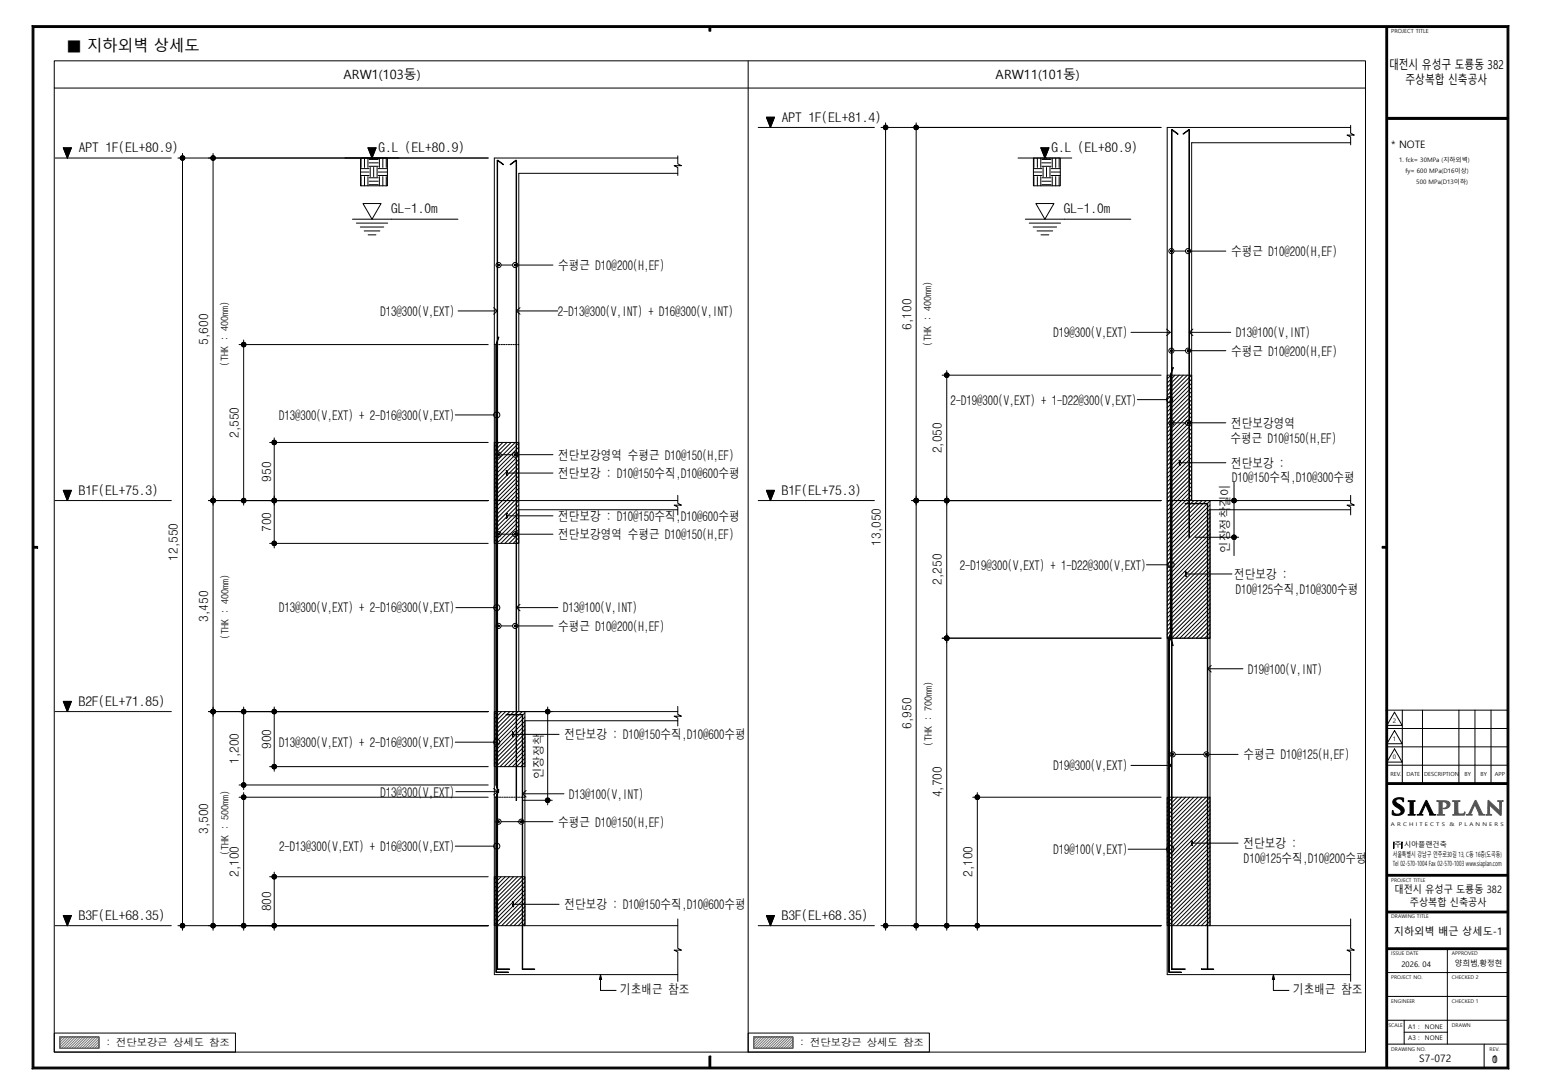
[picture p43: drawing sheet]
<svg xmlns="http://www.w3.org/2000/svg" width="420mm" height="297mm" viewBox="0 0 420 297" stroke-linecap="round" stroke-linejoin="round" font-family="sans-serif">
<defs><g id="words">
<text font-size="4.2" x="18.1" y="13.8">■ 지하외벽 상세도</text>
<g font-size="3.6">
<text x="213.1" y="33.2">APT 1F(EL+81.4)</text>
<text x="21.5" y="41.5">APT 1F(EL+80.9)</text>
<text x="103.2" y="41.5">G.L (EL+80.9)</text>
<text x="286.6" y="41.5">G.L (EL+80.9)</text>
<text x="106.6" y="58.2">GL-1.0m</text>
<text x="290" y="58.2">GL-1.0m</text>
<text x="335.6" y="69.8">수평근 D10@200(H,EF)</text>
<text x="152.2" y="73.6">수평근 D10@200(H,EF)</text>
<text x="103.7" y="86.1">D13@300(V,EXT)</text>
<text x="152" y="86.1">2-D13@300(V,INT) + D16@300(V,INT)</text>
<text x="287.1" y="91.9">D19@300(V,EXT)</text>
<text x="336.9" y="91.9">D13@100(V,INT)</text>
<text x="335.6" y="96.9">수평근 D10@200(H,EF)</text>
<text x="259.1" y="110.2">2-D19@300(V,EXT) + 1-D22@300(V,EXT)</text>
<text x="76.1" y="114.4">D13@300(V,EXT) + 2-D16@300(V,EXT)</text>
<text x="335.6" y="116.5">전단보강영역</text>
<text x="152.2" y="125.2">전단보강영역 수평근 D10@150(H,EF)</text>
<text x="335.4" y="120.6">수평근 D10@150(H,EF)</text>
<text x="152.2" y="130.2">전단보강 : D10@150수직,D10@600수평</text>
<text x="335.6" y="127.4">전단보강 :</text>
<text x="335.8" y="131.2">D10@150수직,D10@300수평</text>
<text x="21.5" y="134.8">B1F(EL+75.3)</text>
<text x="213.1" y="134.8">B1F(EL+75.3)</text>
<text x="152.2" y="141.9">전단보강 : D10@150수직,D10@600수평</text>
<text x="152.2" y="146.9">전단보강영역 수평근 D10@150(H,EF)</text>
<text x="261.6" y="155.2">2-D19@300(V,EXT) + 1-D22@300(V,EXT)</text>
<text x="336.4" y="157.7">전단보강 :</text>
<text x="336.8" y="161.9">D10@125수직,D10@300수평</text>
<text x="76.1" y="166.9">D13@300(V,EXT) + 2-D16@300(V,EXT)</text>
<text x="153.5" y="166.9">D13@100(V,INT)</text>
<text x="152.2" y="171.9">수평근 D10@200(H,EF)</text>
<text x="340.2" y="183.6">D19@100(V,INT)</text>
<text x="21.5" y="192.3">B2F(EL+71.85)</text>
<text x="76.1" y="203.6">D13@300(V,EXT) + 2-D16@300(V,EXT)</text>
<text x="153.8" y="201.4">전단보강 : D10@150수직,D10@600수평</text>
<text x="287.1" y="209.9">D19@300(V,EXT)</text>
<text x="338.9" y="206.9">수평근 D10@125(H,EF)</text>
<text x="103.7" y="217">D13@300(V,EXT)</text>
<text x="155.2" y="217.6">D13@100(V,INT)</text>
<text x="152.2" y="225.2">수평근 D10@150(H,EF)</text>
<text x="76.1" y="231.9">2-D13@300(V,EXT) + D16@300(V,EXT)</text>
<text x="287.1" y="232.7">D19@100(V,EXT)</text>
<text x="338.9" y="231.1">전단보강 :</text>
<text x="339.1" y="235.3">D10@125수직,D10@200수평</text>
<text x="21.5" y="250.7">B3F(EL+68.35)</text>
<text x="153.8" y="247.7">전단보강 : D10@150수직,D10@600수평</text>
<text x="213.1" y="250.7">B3F(EL+68.35)</text>
<text x="169.1" y="270.7">기초배근 참조</text>
<text x="352.5" y="270.7">기초배근 참조</text>
</g>
<g font-size="3.5">
<text x="93.6" y="21.5">ARW1(103동)</text>
<text x="271.4" y="21.5">ARW11(101동)</text>
<text x="248.4" y="89.8" transform="rotate(-90 248.4 89.8)">6,100</text>
<text x="56.8" y="94" transform="rotate(-90 56.8 94)">5,600</text>
<text x="65.1" y="119.4" transform="rotate(-90 65.1 119.4)">2,550</text>
<text x="256.7" y="123.5" transform="rotate(-90 256.7 123.5)">2,050</text>
<text x="73.9" y="131.2" transform="rotate(-90 73.9 131.2)">950</text>
<text x="73.9" y="145" transform="rotate(-90 73.9 145)">700</text>
<text x="240" y="148.7" transform="rotate(-90 240 148.7)">13,050</text>
<text x="48.4" y="152.8" transform="rotate(-90 48.4 152.8)">12,550</text>
<text x="335.1" y="150.7" transform="rotate(-90 335.1 150.7)">인장정착길이</text>
<text x="256.7" y="159.4" transform="rotate(-90 256.7 159.4)">2,250</text>
<text x="56.8" y="169.4" transform="rotate(-90 56.8 169.4)">3,450</text>
<text x="248.4" y="198.5" transform="rotate(-90 248.4 198.5)">6,950</text>
<text x="65.1" y="208.2" transform="rotate(-90 65.1 208.2)">1,200</text>
<text x="73.9" y="204.1" transform="rotate(-90 73.9 204.1)">900</text>
<text x="148" y="212.3" transform="rotate(-90 148 212.3)">인장정착</text>
<text x="256.7" y="217.3" transform="rotate(-90 256.7 217.3)">4,700</text>
<text x="56.8" y="227.3" transform="rotate(-90 56.8 227.3)">3,500</text>
<text x="65.1" y="238.9" transform="rotate(-90 65.1 238.9)">2,100</text>
<text x="265" y="238.9" transform="rotate(-90 265 238.9)">2,100</text>
<text x="73.9" y="248.3" transform="rotate(-90 73.9 248.3)">800</text>
</g>
<g font-size="3.3">
<text x="378.6" y="18.8">대전시 유성구 도룡동 382</text>
<text x="383.1" y="23">주상복합 신축공사</text>
</g>
<g font-size="2.8">
<text x="379.2" y="40.2">* NOTE</text>
<text x="380.1" y="243.3">대전시 유성구 도룡동 382</text>
<text x="384.3" y="246.8">주상복합 신축공사</text>
<text x="379.9" y="254.8">지하외벽 배근 상세도-1</text>
<text x="28.8" y="285">: 전단보강근 상세도 참조</text>
<text x="217.9" y="285">: 전단보강근 상세도 참조</text>
<text x="386.8" y="289.5">S7-072</text>
<text x="406.7" y="289.6">1</text>
<text x="406.7" y="289.6">0</text>
</g>
<g font-size="2.7">
<text x="253.8" y="94.2" transform="rotate(-90 253.8 94.2)">(THK : 400mm)</text>
<text x="62.2" y="99.7" transform="rotate(-90 62.2 99.7)">(THK : 400mm)</text>
<text x="62.3" y="174.2" transform="rotate(-90 62.3 174.2)">(THK : 400mm)</text>
<text x="253.9" y="203.2" transform="rotate(-90 253.9 203.2)">(THK : 700mm)</text>
<text x="62.3" y="233" transform="rotate(-90 62.3 233)">(THK : 500mm)</text>
</g>
<g font-size="2.1">
<text x="381.9" y="263.4">2026. 04</text>
<text x="396.5" y="263.3">양희범,황정현</text>
</g>
<g font-size="1.9">
<text x="379.6" y="233.5">서울특별시 강남구 언주로30길 13, C동 16층(도곡동)</text>
<text x="380" y="230.8">주 시아플랜건축</text>
<text x="379.6" y="236">Tel 02-570-1004 Fax 02-570-1003 www.siaplan.com</text>
</g>
<g font-size="1.7">
<text x="381.3" y="44">1. fck= 30MPa (지하외벽)</text>
<text x="383.1" y="47">fy= 600 MPa(D16이상)</text>
<text x="386" y="50">500 MPa(D13이하)</text>
<text x="379.6" y="196.9">2</text>
<text x="379.6" y="201.9">1</text>
<text x="379.6" y="206.9">0</text>
<text x="383.8" y="280.3">A1 :</text>
<text x="388.4" y="280.3">NONE</text>
<text x="383.8" y="283.5">A3 :</text>
<text x="388.4" y="283.5">NONE</text>
</g>
<g font-size="1.5">
<text x="379.2" y="9">PROJECT TITLE</text>
<text x="379" y="211.5">REV.</text>
<text x="383.3" y="211.6">DATE</text>
<text x="388.2" y="211.6">DESCRIPTION</text>
<text x="399.2" y="211.6">BY</text>
<text x="403.6" y="211.6">BY</text>
<text x="407.4" y="211.6">APP</text>
</g>
<g font-size="1.4">
<text x="379.1" y="225">A R C H I T E C T S</text>
<text x="395" y="225">&amp;</text>
<text x="397.6" y="225">P L A N N E R S</text>
<text x="379.2" y="240.3">PROJECT TITLE</text>
<text x="379.2" y="250.3">DRAWING TITLE</text>
<text x="379.2" y="260.2">ISSUE DATE</text>
<text x="395.7" y="260.2">APPROVED</text>
<text x="379.2" y="266.7">PROJECT NO.</text>
<text x="395.7" y="266.7">CHECKED 2</text>
<text x="379.2" y="273.3">ENGINEER</text>
<text x="395.7" y="273.3">CHECKED 1</text>
<text x="378.4" y="279.8">SCALE</text>
<text x="395.7" y="279.8">DRAWN</text>
<text x="379.2" y="286.3">DRAWING NO.</text>
<text x="406" y="286.3">REV.</text>
</g>
</g></defs>
<g fill="none" stroke="#767676" stroke-width=".27">
<path d="M16.4 282.5l-.1 .1M17.1 282.5l-.8 .8M17.8 282.5l-1.5 1.5M18.5 282.5l-2.2 2.2M19.2 282.5l-2.9 2.9M19.9 282.5l-3.1 3.1M20.6 282.5l-3.1 3.1M21.3 282.5l-3.1 3.1M22 282.5l-3.1 3.1M22.7 282.5l-3.1 3.1M23.4 282.5l-3.1 3.1M24.1 282.5l-3.1 3.1"/>
<path d="M24.8 282.5l-3.1 3.1M25.5 282.5l-3.1 3.1M26.2 282.5l-3.1 3.1M26.9 282.5l-3.2 3.1M27 283.1l-2.6 2.5M27 283.8l-1.9 1.8M27 284.5l-1.2 1.1M27 285.2l-.5 .4M205.5 282.5l-.1 .1M206.2 282.5l-.8 .8M206.9 282.5l-1.5 1.5M207.6 282.5l-2.2 2.2"/>
<path d="M208.3 282.5l-2.9 2.9M209 282.5l-3.1 3.1M209.7 282.5l-3.1 3.1M210.4 282.5l-3.1 3.1M211.1 282.5l-3.1 3.1M211.8 282.5l-3.1 3.1M212.5 282.5l-3.1 3.1M213.2 282.5l-3.1 3.1M213.9 282.5l-3.1 3.1M214.6 282.5l-3.1 3.1M215.3 282.5l-3.1 3.1M216 282.5l-3.1 3.1"/>
<path d="M216.1 283.1l-2.5 2.5M216.1 283.8l-1.8 1.8M216.1 284.5l-1.1 1.1M216.1 285.2l-.4 .4"/>
</g>
<g fill="none" stroke="#000" stroke-width=".27">
<path d="M8.8 7h402.5l-.6 .5h-401.4zM8.8 7l.5 .5v283.3l-.5 .5zM193.2 7.3h.5v1.2h-.5zM377.7 7.3h.5v283.7h-.5zM411.3 7v284.3l-.6-.5v-283.3zM378 32h33v.5h-33zM9 148.9h1.3v.5h-1.3zM376.7 148.9h1.3v.5h-1.3zM377.7 193.5h33.1M378 198.5h33M380.1 194.1l2.1 3.6h-4.2zM380.1 199.1l2.1 3.6h-4.2z"/>
<path d="M382.2 193.5v20M387.7 193.5v20M397.6 193.5v20M402 193.5v20M406.4 193.5v20M378 213.3h33v.5h-33zM378 208.5h33M378 203.5h33M380.1 204.1l2.1 3.6h-4.2zM378 238.3h33v.5h-33zM379.8 229.5h.2v1.6h-.2zM382 229.5h.1v1.6h-.1z"/>
<path d="M378 258.3h33v.5h-33zM378 248.3h33v.5h-33zM394.5 258.5v26M378 265h33M378 278h33M378 271.5h33M8.8 291.3l.5-.5h401.4l.6 .5zM193.2 287.8h.5v3.2h-.5zM378 284.5h33M404.5 284.5v6.5"/>
</g>
<path d="M378.5 32h32.5v.5h-32.5z" fill="none" stroke="#000" stroke-width=".27"/>
<path d="M378.5 32h32.5v.5h-32.5z" fill="#000"/>
<g fill="#000">
<path d="M8.8 7h402.5l-.6 .5h-401.4zM193.2 7.3h.5v1.2h-.5zM377.7 7.3h.5v283.7h-.5zM411.3 7v284.3l-.6-.5v-283.3zM378 32h33v.5h-33zM9 148.9h1.3v.5h-1.3zM376.7 148.9h1.3v.5h-1.3zM378 213.3h33v.5h-33zM378 238.3h33v.5h-33zM379.8 229.5h.2v1.6h-.2zM382 229.5h.1v1.6h-.1zM378 258.3h33v.5h-33z"/>
<path d="M378 248.3h33v.5h-33zM8.8 7l.5 .5v283.3l-.5 .5zM193.2 287.8h.5v3.2h-.5zM8.8 291.3l.5-.5h401.4l.6 .5z"/>
</g>
<path d="M391.6 218.2h1.8a1.17 1.17 0 0 1 1.4 .2 1.17 1.17 0 0 1 .1 1.4 1.57 1.57 0 0 1-1.5 .5 .91 .91 0 0 0 1-1 .91 .91 0 0 0-1.3-.7v3a.45 .45 0 0 0 .7 .4l-2.1 .1 .5-.4v-2.8a.44 .44 0 0 0-.1-.5 .44 .44 0 0 0-.5-.1z" fill="none" stroke="#545454" stroke-width=".27"/>
<path d="M391.6 218.2h1.8a1.17 1.17 0 0 1 1.4 .2 1.17 1.17 0 0 1 .1 1.4 1.57 1.57 0 0 1-1.5 .5 .91 .91 0 0 0 1-1 .91 .91 0 0 0-1.3-.7v3a.45 .45 0 0 0 .7 .4l-2.1 .1 .5-.4v-2.8a.44 .44 0 0 0-.1-.5 .44 .44 0 0 0-.5-.1z" fill-rule="evenodd" fill="#545454"/>
<path d="M379.9 217.9a2.45 2.45 0 0 1 2.7-.3l-.1 .9a1.14 1.14 0 0 0-1-.8 1.14 1.14 0 0 0-1.1 .6l.2 .4 .6 .4a2.45 2.45 0 0 1 1.5 2 2.29 2.29 0 0 1-3.3 .7l.1-1a1.57 1.57 0 0 0 1.3 1.1 .84 .84 0 0 0 1.1-.8 .84 .84 0 0 0-.8-.9 1.68 1.68 0 0 1-1.3-2.3zM383.8 218.2l1.9 .1a.52 .52 0 0 0-.6 .2 .52 .52 0 0 0 .1 .6v2.6l.5 .4h-1.9l.5-.4v-2.6a.51 .51 0 0 0 0-.6 .51 .51 0 0 0-.5-.2z" fill="none" stroke="#000" stroke-width=".27"/>
<g fill="#000">
<path d="M379.9 217.9a2.45 2.45 0 0 1 2.7-.3l-.1 .9a1.14 1.14 0 0 0-1-.8 1.14 1.14 0 0 0-1.1 .6l.2 .4 .6 .4a2.45 2.45 0 0 1 1.5 2 2.29 2.29 0 0 1-3.3 .7l.1-1a1.57 1.57 0 0 0 1.3 1.1 .84 .84 0 0 0 1.1-.8 .84 .84 0 0 0-.8-.9 1.68 1.68 0 0 1-1.3-2.3z" fill-rule="evenodd"/>
<path d="M383.8 218.2l1.9 .1a.52 .52 0 0 0-.6 .2 .52 .52 0 0 0 .1 .6v2.6l.5 .4h-1.9l.5-.4v-2.6a.51 .51 0 0 0 0-.6 .51 .51 0 0 0-.5-.2z" fill-rule="evenodd"/>
</g>
<path d="M405.6 218.1l3.2 2.9-.1-1.6a.73 .73 0 0 0-.5-1.1h1.5a.54 .54 0 0 0-.5 .8v2.6a.32 .32 0 0 1-.2 .5 .32 .32 0 0 1-.4-.3l-2.7-2.6 .1 1.5a.81 .81 0 0 0 .5 1.2v.1l-1.5-.1a.52 .52 0 0 0 .5-.2 .52 .52 0 0 0 0-.5z" fill="none" stroke="#545454" stroke-width=".27"/>
<path d="M405.6 218.1l3.2 2.9-.1-1.6a.73 .73 0 0 0-.5-1.1h1.5a.54 .54 0 0 0-.5 .8v2.6a.32 .32 0 0 1-.2 .5 .32 .32 0 0 1-.4-.3l-2.7-2.6 .1 1.5a.81 .81 0 0 0 .5 1.2v.1l-1.5-.1a.52 .52 0 0 0 .5-.2 .52 .52 0 0 0 0-.5z" fill-rule="evenodd" fill="#545454"/>
<path d="M395.9 218.2l2.1 .1a.62 .62 0 0 0-.7 .2 .62 .62 0 0 0 0 .7v.2a3.2 3.2 0 0 0 .2 2.3 1.16 1.16 0 0 0 1.7-.4l.1 .1a.75 .75 0 0 1-.4 .7 .75 .75 0 0 1-.8 0l-2.2-.1a.53 .53 0 0 0 .6-.7v-2.2a.55 .55 0 0 0-.1-.6 .55 .55 0 0 0-.5-.2z" fill="none" stroke="#545454" stroke-width=".27"/>
<path d="M395.9 218.2l2.1 .1a.62 .62 0 0 0-.7 .2 .62 .62 0 0 0 0 .7v.2a3.2 3.2 0 0 0 .2 2.3 1.16 1.16 0 0 0 1.7-.4l.1 .1a.75 .75 0 0 1-.4 .7 .75 .75 0 0 1-.8 0l-2.2-.1a.53 .53 0 0 0 .6-.7v-2.2a.55 .55 0 0 0-.1-.6 .55 .55 0 0 0-.5-.2z" fill-rule="evenodd" fill="#545454"/>
<path d="M388.6 218.1l.3 .2 1.7 3.4 .7 .3-1.7 .1 .2-.2-1.2-2.7-1 2.1a.38 .38 0 0 0-.2 .5 .38 .38 0 0 0 .5 .2h-1.7a.84 .84 0 0 0 .9-.8z" fill="none" stroke="#000" stroke-width=".27"/>
<path d="M388.6 218.1l.3 .2 1.7 3.4 .7 .3-1.7 .1 .2-.2-1.2-2.7-1 2.1a.38 .38 0 0 0-.2 .5 .38 .38 0 0 0 .5 .2h-1.7a.84 .84 0 0 0 .9-.8z" fill-rule="evenodd" fill="#000"/>
<path d="M402.1 218.1l.3 .2 1.6 3.4 .7 .3-1.6 .1 .1-.2-1.2-2.7-1 2.1a.38 .38 0 0 0-.2 .5 .38 .38 0 0 0 .5 .2h-1.6a.84 .84 0 0 0 .9-.8z" fill="none" stroke="#545454" stroke-width=".27"/>
<path d="M402.1 218.1l.3 .2 1.6 3.4 .7 .3-1.6 .1 .1-.2-1.2-2.7-1 2.1a.38 .38 0 0 0-.2 .5 .38 .38 0 0 0 .5 .2h-1.6a.84 .84 0 0 0 .9-.8z" fill-rule="evenodd" fill="#545454"/>
<path d="M382.7 278v6.5M382.7 281.3h11.8" fill="none" stroke="#000" stroke-width=".27"/>
<!-- layer: TABLE-1 -->
<path d="M14.8 16.6h357.4v270.1h-357.4zM14.8 24h357.4" fill="none" stroke="#000" stroke-width=".27"/>
<path d="M203.9 16.6v270.1" fill="none" stroke="#000" stroke-width=".27"/>
<path d="M14.8 281.5h49.4v5.2h-49.4zM203.9 281.5h49.4v5.2h-49.4z" fill="none" stroke="#000" stroke-width=".27"/>
<g fill="none" stroke="#000" stroke-width=".27">
<path d="M206.7 34.7h31.6M208.9 32h2.2l-1.1 2.7zM15 43.1h31.7M17.3 40.3h2.2l-1.1 2.8zM100.3 40.3h2.2l-1.1 2.8zM283.7 40.3h2.2l-1.1 2.8zM136.6 72.2h3.1M141.1 72.2h9.6M320 68.4h3.1M324.5 68.4h9.6M124.9 84.7h10.7M134.6 83.8l1 .9-1 .9"/>
<path d="M140.7 84.7h11.3M141.7 83.8l-1 .9 1 .9M308.3 90.6h10.7M318 89.7l1 .9-1 .8M320 95.6h3.1M324.1 90.6h11.3M324.5 95.6h9.6M325.1 89.7l-1 .9 1 .8M124.1 113.1h10.5M310 108.9h8M320 115.2h3.1M324.5 115.2h9.6"/>
<path d="M15 136.4h31.7M17.3 133.6h2.2l-1.1 2.8zM136.6 123.9h3.1M138 128.2l.2 .2zM138 129.2l.1 .2zM138 129v.2zM138.1 129.4l.2 .1zM138.1 128.9v.2zM138.1 128.9h12.6M138.2 128.4l.1 .2zM138.2 128.7v.2zM138.2 128.6l.1 .2z"/>
<path d="M141.1 123.9h9.6M206.7 136.4h31.6M208.9 133.6h2.2l-1.1 2.8zM321.4 125.4l.2 .2zM321.4 126.4l.1 .2zM321.4 126.2v.2zM321.5 126.6l.2 .1zM321.5 126.1v.2zM321.5 126.1h12.6M321.6 125.6l.1 .2zM321.6 125.9v.2zM321.6 125.8l.1 .1z"/>
<path d="M136.6 145.6h3.1M137.9 141.2l.3-.1zM138 140.2l.1 .2zM138 140.4l.2 .1zM138.1 140l-.1 .2zM138.1 140l.2-.1zM138.1 140.6l.2 .1zM138.1 140.6h12.6M138.2 140.7l.1 .2zM138.2 140.9v.2zM141.1 145.6h9.6M312.5 153.9h5.9"/>
<path d="M323 155.7l.3 .2zM323.1 156.7v.2zM323.1 156.5v.2zM323.1 156.9l.3 .1zM323.2 156.4v.2zM323.2 156.4h12.6M323.2 155.9l.2 .2zM323.3 156.2l-.1 .2zM323.3 156.1v.2zM124.2 165.6h11.4M136.6 170.6h3.1M140.7 165.6h11.3"/>
<path d="M141.1 170.6h9.6M141.7 164.7l-1 .9 1 .8M15 193.9h31.7M17.3 191.1h2.2l-1.1 2.8zM139.7 199.4l.2 .2zM139.8 199.6l.2 .2zM139.9 199.9l-.1 .2zM139.9 199.8v.2zM329.1 182.2h9.7M330.1 181.3l-1 .9 1 .9M124.1 202.2h10.5M124.2 215.7h11.4"/>
<path d="M134.6 214.8l1 .9-1 .9M139.7 200.4v.2zM139.7 200.2v.2zM139.7 200.6l.3 .1zM139.8 200.1v.2zM139.8 200.1h12.6M142.4 216.3h11.3M143.4 215.4l-1 .9 1 .9M308.3 208.6h11M318.3 207.7l1 .9-1 .8M320.3 205.6h7.8M329.5 205.6h7.9"/>
<path d="M124.1 230.6h10.5M136.6 223.9h14.1M307.5 231.4h10.5M324.7 229l.2 .2zM324.7 230.1l.1 .1zM324.8 229.9l-.1 .2zM324.8 230.2l.3 .2zM324.8 229.7v.2zM324.9 229.7h12.5M324.9 229.3l.1 .1zM324.9 229.6v.1zM324.9 229.4l.1 .2z"/>
<path d="M15 252.2h31.7M17.3 249.5h2.2l-1.1 2.7zM139.7 245.7l.2 .2zM139.7 246.7v.2zM139.7 246.5v.2zM139.7 246.9l.3 .1zM139.8 246.4v.2zM139.8 246.4h12.6M139.8 245.9l.2 .2zM139.9 246.2l-.1 .2zM139.9 246.1v.2zM206.7 252.2h31.6"/>
<path d="M208.9 249.5h2.2l-1.1 2.7zM163.7 265.6l.3 1.3h-.6zM163.7 266.9v3h4.2M347.1 265.6l.3 1.3h-.6zM347.1 266.9v3h4.2M16.3 282.5h10.7v3.1h-10.7zM205.4 282.5h10.7v3.1h-10.7z"/>
<circle cx="135.9" cy="72.2" r=".7"/>
<circle cx="140.4" cy="72.2" r=".7"/>
<circle cx="319.3" cy="68.4" r=".7"/>
<circle cx="323.8" cy="68.4" r=".7"/>
<circle cx="319.3" cy="95.6" r=".7"/>
<circle cx="323.8" cy="95.6" r=".7"/>
<circle cx="135.4" cy="113.1" r=".83"/>
<circle cx="318.8" cy="108.9" r=".83"/>
<circle cx="319.3" cy="115.2" r=".7"/>
<circle cx="323.8" cy="115.2" r=".7"/>
<circle cx="135.9" cy="123.9" r=".7"/>
<circle cx="140.4" cy="123.9" r=".7"/>
<circle cx="135.9" cy="145.6" r=".7"/>
<circle cx="140.4" cy="145.6" r=".7"/>
<circle cx="319.2" cy="153.9" r=".83"/>
<circle cx="135.4" cy="165.6" r=".83"/>
<circle cx="135.9" cy="170.6" r=".7"/>
<circle cx="140.4" cy="170.6" r=".7"/>
<circle cx="135.4" cy="202.2" r=".83"/>
<circle cx="319.6" cy="205.6" r=".7"/>
<circle cx="328.8" cy="205.6" r=".7"/>
<circle cx="135.4" cy="230.6" r=".83"/>
<circle cx="135.9" cy="223.9" r=".7"/>
<circle cx="142.1" cy="223.9" r=".7"/>
<circle cx="319" cy="231.4" r="1"/>
</g>
<path d="M16.3 282.5h10.7v3.1h-10.7zM205.4 282.5h10.7v3.1h-10.7z" fill="none" stroke="#767676" stroke-width=".27"/>
<path d="M208.9 32h2.2l-1.1 2.7zM17.3 40.3h2.2l-1.1 2.8zM100.3 40.3h2.2l-1.1 2.8zM283.7 40.3h2.2l-1.1 2.8zM17.3 133.6h2.2l-1.1 2.8zM208.9 133.6h2.2l-1.1 2.8zM17.3 191.1h2.2l-1.1 2.8zM17.3 249.5h2.2l-1.1 2.7zM208.9 249.5h2.2l-1.1 2.7z" fill="#000"/>
<!-- layer: S-SYM -->
<g fill="none" stroke="#000" stroke-width=".27">
<path d="M94.1 43.1h14.6M96.1 59.7h28.7M98.3 43.1h7.3v7.5h-7.3zM98.3 47.8h2.3M98.3 46.9h2.3M98.3 45.9h2.3M98.4 43.1v2.5M98.4 48.1v2.5M98.9 55.5h5l-2.5 4.2zM99.3 43.1v2.5M99.3 48.1v2.5M100.3 43.1v2.5"/>
<path d="M100.3 48.1v2.5M100.6 45.3h2.5M100.6 50.3h2.5M100.6 44.4h2.5M100.6 49.4h2.5M100.6 43.4h2.5M100.6 48.4h2.5M100.9 43.1h.1M100.9 45.6v2.5M101.8 43.1h.1M101.8 45.6v2.5M102.8 43.1h.1"/>
<path d="M102.8 45.6v2.5M103.1 47.8h2.5M103.1 46.9h2.5M103.1 45.9h2.5M103.4 43.1v2.5M103.4 48.1v2.5M104.3 43.1v2.5M104.3 48.1v2.5M105.3 43.1v2.5M105.3 48.1v2.5M277.5 43.1h14.6M279.5 59.7h28.7"/>
<path d="M281.7 47.8h2.3M281.7 46.9h2.3M281.7 45.9h2.3M281.7 43.1h7.3v7.5h-7.3zM281.8 43.1v2.5M281.8 48.1v2.5M282.3 55.5h4.9l-2.4 4.2zM282.7 43.1v2.5M282.7 48.1v2.5M283.7 43.1v2.5M283.7 48.1v2.5M284 45.3h2.5"/>
<path d="M284 50.3h2.5M284 44.4h2.5M284 49.4h2.5M284 43.4h2.5M284 48.4h2.5M284.3 43.1h.1M284.3 45.6v2.5M285.2 43.1h.1M285.2 45.6v2.5M286.2 43.1h.1M286.2 45.6v2.5M286.5 47.8h2.5"/>
<path d="M286.5 46.9h2.5M286.5 45.9h2.5M286.8 43.1v2.5M286.8 48.1v2.5M287.7 43.1v2.5M287.7 48.1v2.5M288.7 43.1v2.5M288.7 48.1v2.5M97.1 60.8h8.6M98.2 61.9h6.4M99.3 62.9h4.2M100.3 64h2.2"/>
<path d="M280.5 60.8h8.6M281.6 61.9h6.4M282.7 62.9h4.2M283.7 64h2.2"/>
</g>
<g fill="none" stroke="#000" stroke-width=".27">
<path d="M319.3 35.5v228.6zM319.4 35.5h.1M319.4 35.5v228.6M319.5 35.4h.1M319.5 35.5h.1M319.6 35.4l1.4 1.2zM322.4 36.5l1.6-1zM324 35.4h.1M324 35.5h.1M324.1 35.5h.1M324.1 35.5l.1 110.9zM324.1 35.5v110.9"/>
<path d="M135.5 43.8l.1 220.3zM135.6 43.8h.1M135.6 43.8v220.3h3.3M135.7 43.8h.1M135.8 43.7l1.4 1.2zM139 44.8l1.6-1zM140.6 43.8h.1M140.7 43.8h.1M140.7 43.8l.1 174.3zM140.7 43.8v174.3M135.8 72.2h.1M135.8 72.3h.1"/>
<path d="M135.9 72.1h.1M135.8 72.1h.1M135.9 72.3h.1M136 72.2h.1M136 72.3h.1M140.3 72.3h.1M140.4 72.3h.1M140.3 72.2h.1M140.4 72.1h.1M140.5 72.3h.1M140.5 72.2h.1M140.5 72.1h.1"/>
<path d="M319.2 68.4h.1M319.2 68.5h.1M319.2 68.3h.1M319.3 68.3h.1M319.3 68.5h.1M319.4 68.4h.1M319.3 68.4h.1M323.7 68.5h.1M323.7 68.4h.1M323.7 68.3h.1M323.8 68.5h.1M323.8 68.3h.1"/>
<path d="M323.9 68.5h.1M323.9 68.4h.1M323.9 68.3h.1M135.2 93.9v120zM135.2 93.9v120M135.8 91.8l-.6 2.1zM319.2 95.6h.1M319.2 95.5h.1M319.3 95.5h.1M319.3 95.6h.1M319.4 95.6h.1M323.7 95.6h.1"/>
<path d="M323.7 95.5h.1M323.8 95.6h.1M323.8 95.5h.1M323.9 95.6h.1M323.9 95.5h.1M319 102.2v71.7zM319 102.2v71.7M319.2 115.3h.1M319.2 115.2h.1M319.2 115.1h.1M319.3 115.3h.1M319.3 115.1h.1"/>
<path d="M319.3 115.2h.1M319.4 115.2h.1M319.6 100.2l-.6 2zM323.7 115.2h.1M323.7 115.3h.1M323.8 115.1h.1M323.7 115.1h.1M323.8 115.3h.1M323.9 115.1h.1M323.9 115.2h.1M323.9 115.3h.1M135.8 123.9h.1"/>
<path d="M135.8 124h.1M135.8 123.8h.1M135.9 124h.1M135.9 123.8h.1M136 123.9h.1M140.3 123.9h.1M140.4 123.8h.1M140.4 124h.1M140.5 123.8h.1M140.5 123.9h.1M140.5 124h.1M323 137.2l6.1 .1z"/>
<path d="M323 137.2h6.1v126.9M329.1 137.2l.1 126.9zM135.8 145.6h.1M135.8 145.5h.1M135.9 145.5h.1M135.9 145.6h.1M136 145.6h.1M136 145.5h.1M140.3 145.6h.1M140.4 145.6h.1M140.3 145.5h.1M140.4 145.5h.1"/>
<path d="M140.5 145.6h.1M140.5 145.5h.1M135.8 170.6h.1M135.8 170.5h.1M135.9 170.5h.1M135.9 170.6h.1M136 170.6h.1M136 170.5h.1M140.3 170.6h.1M140.4 170.6h.1M140.3 170.5h.1M140.4 170.5h.1"/>
<path d="M140.5 170.6h.1M140.5 170.5h.1M318.6 174l.1 90.9zM318.6 174v90.9h3.4M319 173.9l.8 2zM319.4 171.3l-.8 2.7zM138 194.7l4.4 .1zM138 194.7h4.4v69.4h3.3M142.3 194.7l.2 69.4zM135.2 217.2l.1 47.7zM135.2 213.9l.7 2zM135.2 217.2v47.7h3.4"/>
<path d="M135.8 215.2l-.6 2zM319.5 205.6h.1M319.5 205.5h.1M319.6 205.5h.1M319.6 205.6h.1M319.7 205.5h.1M319.7 205.6h.1M328.7 205.6h.1M328.7 205.5h.1M328.8 205.6h.1M328.8 205.5h.1M328.9 205.6h.1"/>
<path d="M328.9 205.5h.1M135.8 223.9h.1M135.8 223.8h.1M135.9 223.8h.1M135.8 224h.1M135.9 224h.1M136 223.9h.1M136 223.8h.1M142 223.9h.1M142 224h.1M142 223.8h.1M142.1 224h.1"/>
<path d="M142.1 223.8h.1M142.2 223.9h.1M142.2 223.8h.1M135.2 264.9l3.4 .1zM135.6 264l3.3 .1zM142.4 264l3.3 .1zM318.6 264.9l3.4 .1zM319.3 264.1h3.7M319.4 264l3.6 .1h-3.7zM327.5 264l3.3 .1zM327.5 264.1h3.3"/>
</g>
<path d="M319.6 35.4l1.4 1.2zM322.4 36.5l1.6-1zM135.8 43.7l1.4 1.2zM139 44.8l1.6-1zM135.8 91.8l-.6 2.1zM319.6 100.2l-.6 2zM319 173.9l.8 2zM319.4 171.3l-.8 2.7zM135.2 213.9l.7 2zM135.8 215.2l-.6 2z" fill="#000"/>
<!-- layer: X-PLAN-B1F$0$A-DIM -->
<g fill="none" stroke="#000" stroke-width=".27">
<path d="M240.1 34.7h76.4M240.7 34.6l.7 .1-.7 .1zM240.7 34.8l.7-.1-.6 .3zM240.8 34.5l.6 .2-.7-.1zM240.8 35l.6-.3-.5 .4zM240.9 34.3l.1-.1 .4 .5zM240.9 34.3l.5 .4-.6-.2zM240.9 35.1l.5-.4-.4 .6zM241 34.2l.2-.1 .2 .6zM241.2 34.1h.2v.6zM241.4 34.7l.1 .6-.1 .1zM241.4 34.7l.3 .6h-.2z"/>
<path d="M241.4 34.7l.4 .4-.1 .2zM241.4 34.7l.5 .3-.1 .1zM241.4 34.7l.6 .1-.1 .2zM241.4 34.7l.6-.1v.2zM241.4 34.7l.5-.2 .1 .1zM241.4 34.7l.4-.4 .1 .2zM241.4 34.1h.1l-.1 .6zM241.4 34.7l-.2 .6h-.2zM241.4 33.5v220M241.5 34.1l.2 .1-.3 .5zM241.7 34.2l.1 .1-.4 .4zM249.1 34.6l.6 .1-.6 .1z"/>
<path d="M249.1 34.8l.6-.1-.6 .3zM249.1 34.5l.6 .2-.6-.1zM249.1 35l.6-.3-.5 .4zM249.2 34.3l.2-.1 .3 .5zM249.2 34.3l.5 .4-.6-.2zM249.2 35.1l.5-.4-.3 .6zM249.4 34.2l.1-.1 .2 .6zM249.5 34.1h.2v.6zM249.7 34.7l.2 .6-.2 .1zM249.7 34.7l.3 .6h-.1zM249.7 34.7l.5 .4-.2 .2zM249.7 34.7l.6 .3-.1 .1z"/>
<path d="M249.7 34.7l.6 .1v.2zM249.7 34.7l.6-.1v.2zM249.7 34.7l.6-.2v.1zM249.7 34.7l.5-.4 .1 .2zM249.7 34.1h.2l-.2 .6zM249.7 34.7l-.2 .6h-.1zM249.7 33.5v220M249.9 34.1l.1 .1-.3 .5zM250 34.2l.2 .1-.5 .4zM48.5 43.1h84.6M49.1 43l.6 .1h-.6zM49.1 43.1h.6l-.5 .2z"/>
<path d="M49.2 42.8l.5 .3-.6-.1zM49.2 43.3l.5-.2-.4 .4zM49.3 42.6l.1-.1 .3 .6zM49.3 42.6l.4 .5-.5-.3zM49.3 43.5l.4-.4-.3 .5zM49.4 42.5h.2l.1 .6zM49.6 42.5l.1-.1v.7zM49.7 43.1l.2 .6h-.2zM49.7 43.1l.4 .5-.2 .1zM49.7 43.1l.5 .4-.1 .1zM49.7 43.1l.6 .2-.1 .2zM49.7 43.1h.7l-.1 .2z"/>
<path d="M49.7 43.1l.7-.1v.1zM49.7 43.1l.6-.3 .1 .2zM49.7 43.1l.5-.5 .1 .2zM49.7 42.4l.2 .1-.2 .6zM49.7 43.1l-.1 .6-.2-.1zM49.7 41.8v211.7M49.9 42.5h.2l-.4 .6zM50.1 42.5l.1 .1-.5 .5zM57.5 43l.6 .1h-.6zM57.5 43.1h.6l-.6 .2zM57.5 42.8l.6 .3-.6-.1zM57.5 43.3l.6-.2-.5 .4z"/>
<path d="M57.6 42.6l.1-.1 .4 .6zM57.6 42.6l.5 .5-.6-.3zM57.6 43.5l.5-.4-.4 .5zM57.7 42.5h.2l.2 .6zM57.9 42.5l.2-.1v.7zM58.1 43.1l.2 .6h-.2zM58.1 43.1l.3 .5-.1 .1zM58.1 43.1l.4 .4-.1 .1zM58.1 43.1l.5 .2-.1 .2zM58.1 43.1h.6l-.1 .2zM58.1 43.1l.6-.1v.1zM58.1 43.1l.5-.3 .1 .2z"/>
<path d="M58.1 43.1l.4-.5 .1 .2zM58.1 42.4l.2 .1-.2 .6zM58.1 43.1l-.2 .6-.2-.1zM58.1 41.8v211.7M58.3 42.5h.1l-.3 .6zM58.4 42.5l.1 .1-.4 .5zM65.2 93.9h67.9M65.8 93.8l.6 .1-.6 .1zM65.8 94l.6-.1-.6 .3zM65.8 93.6l.6 .3-.6-.1zM65.8 94.2l.6-.3-.5 .4zM65.9 93.5l.2-.1 .3 .5z"/>
<path d="M65.9 93.5l.5 .4-.6-.3zM65.9 94.3l.5-.4-.3 .5zM66.1 93.4l.1-.1 .2 .6zM66.2 93.3h.2v.6zM66.4 93.9l.2 .6h-.2zM66.4 93.9l.3 .5-.1 .1zM66.4 93.9l.5 .4-.2 .1zM66.4 93.9l.6 .3-.1 .1zM66.4 93.9l.6 .1v.2zM66.4 93.9l.6-.1v.2zM66.4 93.9l.6-.3v.2zM66.4 93.9l.5-.4 .1 .1z"/>
<path d="M66.4 93.3h.2l-.2 .6zM66.4 93.9l-.2 .6-.1-.1zM66.4 92.6v45M66.6 93.3l.1 .1-.3 .5zM66.7 93.4l.2 .1-.5 .4zM74.6 120l.1-.1v.7zM74.7 119.9l.2 .1-.2 .6zM74.7 119.3v30M74.9 120h.2l-.4 .6zM256.8 102.2h59.7M257.4 102.1l.6 .1-.6 .1zM257.4 102.3l.6-.1-.5 .3z"/>
<path d="M257.5 102l.5 .2-.6-.1zM257.5 102.5l.5-.3-.4 .4zM257.6 101.8l.1-.1 .3 .5zM257.6 101.8l.4 .4-.5-.2zM257.6 102.6l.4-.4-.3 .6zM257.7 101.7l.2-.1 .1 .6zM257.9 101.6h.1v.6zM258 102.2l.2 .6-.2 .1zM258 102.2l.4 .6h-.2zM258 102.2l.5 .4-.1 .2zM258 102.2l.6 .3-.1 .1zM258 102.2l.7 .1-.1 .2z"/>
<path d="M258 102.2l.7-.1v.2zM258 102.2l.6-.2 .1 .1zM258 102.2l.5-.4 .1 .2zM258 101.6h.2l-.2 .6zM258 102.2l-.1 .6h-.2zM258 101v152.5M258.2 101.6l.2 .1-.4 .5zM258.4 101.7l.1 .1-.5 .4zM56.8 136.4h76.3M57.5 136.3l.6 .1-.6 .1zM57.5 136.5l.6-.1-.6 .3zM57.5 136.1l.6 .3-.6-.1z"/>
<path d="M57.5 136.7l.6-.3-.5 .4zM57.6 136l.1-.1 .4 .5zM57.6 136l.5 .4-.6-.3zM57.6 136.8l.5-.4-.4 .5zM57.7 135.9l.2-.1 .2 .6zM57.9 135.8h.2v.6zM58.1 136.4l.2 .6h-.2zM58.1 136.4l.3 .5-.1 .1zM58.1 136.4l.4 .4-.1 .1zM58.1 136.4l.5 .3-.1 .1zM58.1 136.4l.6 .1-.1 .2zM58.1 136.4l.6-.1v.2z"/>
<path d="M58.1 136.4l.5-.3 .1 .2zM58.1 136.4l.4-.4 .1 .1zM58.1 135.8h.2l-.2 .6zM58.1 136.4l-.2 .6-.2-.1zM58.3 135.8l.1 .1-.3 .5zM58.4 135.9l.1 .1-.4 .4zM65.8 136.3l.6 .1-.6 .1zM65.8 136.5l.6-.1-.6 .3zM65.8 136.1l.6 .3-.6-.1zM65.8 136.7l.6-.3-.5 .4zM65.9 136l.2-.1 .3 .5zM65.9 136l.5 .4-.6-.3z"/>
<path d="M65.9 136.8l.5-.4-.3 .5zM66.1 135.9l.1-.1 .2 .6zM66.2 135.8h.2v.6zM66.4 136.4l-.2 .6-.1-.1zM66.4 136.4v.6h-.2zM66.4 136.4l.2 .6h-.2zM66.4 136.4l.3 .5-.1 .1zM66.4 136.4l.5 .4-.2 .1zM66.4 136.4l.6 .3-.1 .1zM66.4 136.4l.6 .1v.2zM66.4 136.4l.6-.1v.2zM66.4 136.4l.6-.3v.2z"/>
<path d="M66.4 136.4l.5-.4 .1 .1zM66.6 135.8l.1 .1-.3 .5zM66.7 135.9l.2 .1-.5 .4zM73.5 120.6h59.6M74.1 136.3l.6 .1-.6 .1zM74.1 136.5l.6-.1-.5 .3zM74.1 120.5l.6 .1h-.6zM74.1 120.6h.6l-.5 .2zM74.2 136.1l.5 .3-.6-.1zM74.2 136.7l.5-.3-.4 .4zM74.2 120.3l.5 .3-.6-.1zM74.2 120.8l.5-.2-.4 .4z"/>
<path d="M74.3 136l.1-.1 .3 .5zM74.3 136l.4 .4-.5-.3zM74.3 136.8l.4-.4-.3 .5zM74.3 120.2l.1-.2 .3 .6zM74.3 120.2l.4 .4-.5-.3zM74.3 121l.4-.4-.3 .5zM74.4 135.9l.2-.1 .1 .6zM74.4 120h.2l.1 .6zM74.6 135.8h.1v.6zM74.7 136.4l-.1 .6-.2-.1zM74.7 136.4v.6h-.1zM74.7 136.4l.2 .6h-.2z"/>
<path d="M74.7 136.4l.4 .5-.2 .1zM74.7 136.4l.5 .4-.1 .1zM74.7 136.4l.6 .3-.1 .1zM74.7 136.4l.7 .1-.1 .2zM74.7 136.4l.7-.1v.2zM74.7 136.4l.6-.3 .1 .2zM74.7 136.4l.5-.4 .1 .1zM74.7 120.6l.2 .6h-.2zM74.7 120.6l.4 .5-.2 .1zM74.7 120.6l.5 .4-.1 .1zM74.7 120.6l.6 .2-.1 .2zM74.7 120.6h.7l-.1 .2z"/>
<path d="M74.7 120.6l.7-.1v.1zM74.7 120.6l.6-.3 .1 .2zM74.7 120.6l.5-.4 .1 .1zM74.7 120.6l-.1 .6-.2-.1zM74.9 135.8l.2 .1-.4 .5zM75.1 135.9l.1 .1-.5 .4zM75.1 120l.1 .2-.5 .4zM248.5 136.4h68M249.1 136.3l.6 .1-.6 .1zM249.1 136.5l.6-.1-.6 .3zM249.1 136.1l.6 .3-.6-.1zM249.1 136.7l.6-.3-.5 .4z"/>
<path d="M249.2 136l.2-.1 .3 .5zM249.2 136l.5 .4-.6-.3zM249.2 136.8l.5-.4-.3 .5zM249.4 135.9l.1-.1 .2 .6zM249.5 135.8h.2v.6zM249.7 136.4l.2 .6h-.2zM249.7 136.4l.3 .5-.1 .1zM249.7 136.4l.5 .4-.2 .1zM249.7 136.4l.6 .3-.1 .1zM249.7 136.4l.6 .1v.2zM249.7 136.4l.6-.1v.2zM249.7 136.4l.6-.3v.2z"/>
<path d="M249.7 136.4l.5-.4 .1 .1zM249.7 135.8h.2l-.2 .6zM249.7 136.4l-.2 .6-.1-.1zM249.9 135.8l.1 .1-.3 .5zM250 135.9l.2 .1-.5 .4zM257.4 136.3l.6 .1-.6 .1zM257.4 136.5l.6-.1-.5 .3zM257.5 136.1l.5 .3-.6-.1zM257.5 136.7l.5-.3-.4 .4zM257.6 136l.1-.1 .3 .5zM257.6 136l.4 .4-.5-.3zM257.6 136.8l.4-.4-.3 .5z"/>
<path d="M257.7 135.9l.2-.1 .1 .6zM257.9 135.8h.1v.6zM258 136.4l-.1 .6-.2-.1zM258 136.4v.6h-.1zM258 136.4l.2 .6h-.2zM258 136.4l.4 .5-.2 .1zM258 136.4l.5 .4-.1 .1zM258 136.4l.6 .3-.1 .1zM258 136.4l.7 .1-.1 .2zM258 136.4l.7-.1v.2zM258 136.4l.6-.3 .1 .2zM258 136.4l.5-.4 .1 .1z"/>
<path d="M258.2 135.8l.2 .1-.4 .5zM258.4 135.9l.1 .1-.5 .4zM325.8 136.4h11.8M335.7 136.3l.6 .1-.6 .1zM335.7 136.5l.6-.1-.5 .3zM335.8 136.1l.5 .3-.6-.1zM335.8 136.7l.5-.3-.4 .4zM335.9 136l.1-.1 .3 .5zM335.9 136l.4 .4-.5-.3zM335.9 136.8l.4-.4-.3 .5zM336 135.9l.2-.1 .1 .6zM336.2 135.8h.1v.6z"/>
<path d="M336.3 136.4l-.1 .6-.2-.1zM336.3 136.4v.6h-.1zM336.3 136.4l.2 .6h-.2zM336.3 136.4l.4 .5-.2 .1zM336.3 136.4l.5 .4-.1 .1zM336.3 136.4l.6 .3-.1 .1zM336.3 136.4l.7 .1-.1 .2zM336.3 136.4l.7-.1v.2zM336.3 136.4l.6-.3 .1 .2zM336.3 136.4l.5-.4 .1 .1zM336.3 131.4v20M336.5 135.8l.2 .1-.4 .5z"/>
<path d="M336.7 135.9l.1 .1-.5 .4zM73.5 148.1h59.6M74.1 148l.6 .1h-.6zM74.1 148.1h.6l-.5 .2zM74.2 147.8l.5 .3-.6-.1zM74.2 148.3l.5-.2-.4 .4zM74.3 147.6l.1-.1 .3 .6zM74.3 147.6l.4 .5-.5-.3zM74.3 148.5l.4-.4-.3 .5zM74.4 147.5h.2l.1 .6zM74.6 147.5l.1-.1v.7zM74.7 148.1l-.1 .6-.2-.1z"/>
<path d="M74.7 148.1v.6h-.1zM74.7 148.1l.2 .6h-.2zM74.7 148.1l.4 .5-.2 .1zM74.7 148.1l.5 .4-.1 .1zM74.7 148.1l.6 .2-.1 .2zM74.7 148.1h.7l-.1 .2zM74.7 148.1l.7-.1v.1zM74.7 148.1l.6-.3 .1 .2zM74.7 148.1l.5-.5 .1 .2zM74.9 147.5h.2l-.4 .6zM75.1 147.5l.1 .1-.5 .5zM325.8 146.4h11.8"/>
<path d="M335.7 146.3l.6 .1-.6 .1zM335.7 146.5l.6-.1-.5 .3zM335.8 146.1l.5 .3-.6-.1zM335.8 146.7l.5-.3-.4 .4zM335.9 146l.1-.1 .3 .5zM335.9 146l.4 .4-.5-.3zM335.9 146.8l.4-.4-.3 .5zM336 145.9l.2-.1 .1 .6zM336.2 145.8h.1v.6zM336.3 146.4l.2 .6h-.2zM336.3 146.4l.4 .5-.2 .1zM336.3 146.4l.5 .4-.1 .1z"/>
<path d="M336.3 146.4l.6 .3-.1 .1zM336.3 146.4l.7 .1-.1 .2zM336.3 146.4l.7-.1v.2zM336.3 146.4l.6-.3 .1 .2zM336.3 146.4l.5-.4 .1 .1zM336.3 145.8h.2l-.2 .6zM336.3 146.4l-.1 .6-.2-.1zM336.5 145.8l.2 .1-.4 .5zM336.7 145.9l.1 .1-.5 .4zM256.8 173.9h59.7M257.4 173.8l.6 .1-.6 .1zM257.4 174l.6-.1-.5 .3z"/>
<path d="M257.5 173.6l.5 .3-.6-.1zM257.5 174.2l.5-.3-.4 .4zM257.6 173.5l.1-.1 .3 .5zM257.6 173.5l.4 .4-.5-.3zM257.6 174.3l.4-.4-.3 .5zM257.7 173.4l.2-.1 .1 .6zM257.9 173.3h.1v.6zM258 173.9l.2 .6h-.2zM258 173.9l.4 .5-.2 .1zM258 173.9l.5 .4-.1 .1zM258 173.9l.6 .3-.1 .1zM258 173.9l.7 .1-.1 .2z"/>
<path d="M258 173.9l.7-.1v.2zM258 173.9l.6-.3 .1 .2zM258 173.9l.5-.4 .1 .1zM258 173.3h.2l-.2 .6zM258 173.9l-.1 .6-.2-.1zM258.2 173.3l.2 .1-.4 .5zM258.4 173.4l.1 .1-.5 .4zM56.8 193.9h76.3M57.5 193.8l.6 .1-.6 .1zM57.5 194l.6-.1-.6 .3zM57.5 193.6l.6 .3-.6-.1zM57.5 194.2l.6-.3-.5 .4z"/>
<path d="M57.6 193.5l.1-.1 .4 .5zM57.6 193.5l.5 .4-.6-.3zM57.6 194.3l.5-.4-.4 .5zM57.7 193.4l.2-.1 .2 .6zM57.9 193.3h.2v.6zM58.1 193.9l-.2 .6-.2-.1zM58.1 193.9v.6h-.2zM58.1 193.9l.2 .6h-.2zM58.1 193.9l.3 .5-.1 .1zM58.1 193.9l.4 .4-.1 .1zM58.1 193.9l.5 .3-.1 .1zM58.1 193.9l.6 .1-.1 .2z"/>
<path d="M58.1 193.9l.6-.1v.2zM58.1 193.9l.5-.3 .1 .2zM58.1 193.9l.4-.4 .1 .1zM58.3 193.3l.1 .1-.3 .5zM58.4 193.4l.1 .1-.4 .4zM65.8 193.8l.6 .1-.6 .1zM65.8 194l.6-.1-.6 .3zM65.8 193.6l.6 .3-.6-.1zM65.8 194.2l.6-.3-.5 .4zM65.9 193.5l.2-.1 .3 .5zM65.9 193.5l.5 .4-.6-.3zM65.9 194.3l.5-.4-.3 .5z"/>
<path d="M66.1 193.4l.1-.1 .2 .6zM66.2 193.3h.2v.6zM66.4 193.9l.2 .6h-.2zM66.4 193.9l.3 .5-.1 .1zM66.4 193.9l.5 .4-.2 .1zM66.4 193.9l.6 .3-.1 .1zM66.4 193.9l.6 .1v.2zM66.4 193.9l.6-.1v.2zM66.4 193.9l.6-.3v.2zM66.4 193.9l.5-.4 .1 .1zM66.4 193.3h.2l-.2 .6zM66.4 193.9l-.2 .6-.1-.1z"/>
<path d="M66.4 192.6v22.5M66.6 193.3l.1 .1-.3 .5zM66.7 193.4l.2 .1-.5 .4zM74.1 193.8l.6 .1-.6 .1zM74.1 194l.6-.1-.5 .3zM74.2 193.6l.5 .3-.6-.1zM74.2 194.2l.5-.3-.4 .4zM74.3 193.5l.1-.1 .3 .5zM74.3 193.5l.4 .4-.5-.3zM74.3 194.3l.4-.4-.3 .5zM74.4 193.4l.2-.1 .1 .6zM74.6 193.3h.1v.6z"/>
<path d="M74.7 193.9l.2 .6h-.2zM74.7 193.9l.4 .5-.2 .1zM74.7 193.9l.5 .4-.1 .1zM74.7 193.9l.6 .3-.1 .1zM74.7 193.9l.7 .1-.1 .2zM74.7 193.9l.7-.1v.2zM74.7 193.9l.6-.3 .1 .2zM74.7 193.9l.5-.4 .1 .1zM74.7 193.3h.2l-.2 .6zM74.7 193.9l-.1 .6-.2-.1zM74.7 192.6v17.5M74.9 193.3l.2 .1-.4 .5z"/>
<path d="M75.1 193.4l.1 .1-.5 .4zM142.4 193.9h8.1M148.7 193.8l.6 .1-.6 .1zM148.7 194l.6-.1-.6 .3zM148.7 193.6l.6 .3-.6-.1zM148.7 194.2l.6-.3-.5 .4zM148.8 193.5l.1-.1 .4 .5zM148.8 193.5l.5 .4-.6-.3zM148.8 194.3l.5-.4-.4 .5zM148.9 193.4l.2-.1 .2 .6zM149.1 193.3h.2v.6zM149.3 193.9l.1 .6h-.1z"/>
<path d="M149.3 193.9l.3 .5-.2 .1zM149.3 193.9l.4 .4-.1 .1zM149.3 193.9l.5 .3-.1 .1zM149.3 193.9l.6 .1-.1 .2zM149.3 193.9l.6-.1v.2zM149.3 193.9l.5-.3 .1 .2zM149.3 193.9l.4-.4 .1 .1zM149.3 193.3h.1l-.1 .6zM149.3 193.9l-.2 .6-.2-.1zM149.3 192.6v26.7M149.4 193.3l.2 .1-.3 .5zM149.6 193.4l.1 .1-.4 .4z"/>
<path d="M65.2 217.2h67.9M65.2 213.9h67.9M65.8 217.1l.6 .1-.6 .1zM65.8 217.3l.6-.1-.6 .3zM65.8 213.8l.6 .1-.6 .1zM65.8 214l.6-.1-.6 .3zM65.8 217l.6 .2-.6-.1zM65.8 217.5l.6-.3-.5 .4zM65.8 213.6l.6 .3-.6-.1zM65.8 214.2l.6-.3-.5 .4zM65.9 216.8l.2-.1 .3 .5zM65.9 216.8l.5 .4-.6-.2z"/>
<path d="M65.9 217.6l.5-.4-.3 .6zM65.9 213.5l.2-.1 .3 .5zM65.9 213.5l.5 .4-.6-.3zM65.9 214.3l.5-.4-.3 .5zM66.1 216.7l.1-.1 .2 .6zM66.1 213.4l.1-.1 .2 .6zM66.2 216.6h.2v.6zM66.2 213.3h.2v.6zM66.4 217.2l.2 .6-.2 .1zM66.4 217.2l.3 .6h-.1zM66.4 217.2l.5 .4-.2 .2zM66.4 217.2l.6 .3-.1 .1z"/>
<path d="M66.4 217.2l.6 .1v.2zM66.4 217.2l.6-.1v.2zM66.4 217.2l.6-.2v.1zM66.4 217.2l.5-.4 .1 .2zM66.4 216.6h.2l-.2 .6zM66.4 217.2l-.2 .6h-.1zM66.4 213.9l-.2 .6-.1-.1zM66.4 213.9v.6h-.2zM66.4 213.9l.2 .6h-.2zM66.4 213.9l.3 .5-.1 .1zM66.4 213.9l.5 .4-.2 .1zM66.4 213.9l.6 .3-.1 .1z"/>
<path d="M66.4 213.9l.6 .1v.2zM66.4 213.9l.6-.1v.2zM66.4 213.9l.6-.3v.2zM66.4 213.9l.5-.4 .1 .1zM66.4 216v37.5M66.6 216.6l.1 .1-.3 .5zM66.6 213.3l.1 .1-.3 .5zM66.7 216.7l.2 .1-.5 .4zM66.7 213.4l.2 .1-.5 .4zM73.5 208.9h59.6M74.1 208.8l.6 .1-.6 .1zM74.1 209l.6-.1-.5 .3z"/>
<path d="M74.2 208.6l.5 .3-.6-.1zM74.2 209.2l.5-.3-.4 .4zM74.3 208.5l.1-.1 .3 .5zM74.3 208.5l.4 .4-.5-.3zM74.3 209.3l.4-.4-.3 .5zM74.4 208.4l.2-.1 .1 .6zM74.6 208.3h.1v.6zM74.7 208.9l-.1 .6-.2-.1zM74.7 208.9v.6h-.1zM74.7 208.9l.2 .6h-.2zM74.7 208.9l.4 .5-.2 .1zM74.7 208.9l.5 .4-.1 .1z"/>
<path d="M74.7 208.9l.6 .3-.1 .1zM74.7 208.9l.7 .1-.1 .2zM74.7 208.9l.7-.1v.2zM74.7 208.9l.6-.3 .1 .2zM74.7 208.9l.5-.4 .1 .1zM74.9 208.3l.2 .1-.4 .5zM75.1 208.4l.1 .1-.5 .4zM142.4 218.1h8.1M148.7 218l.6 .1h-.6zM148.7 218.1h.6l-.6 .2zM148.7 217.8l.6 .3-.6-.1zM148.7 218.3l.6-.2-.5 .4z"/>
<path d="M148.8 217.6l.1-.1 .4 .6zM148.8 217.6l.5 .5-.6-.3zM148.8 218.5l.5-.4-.4 .5zM148.9 217.5h.2l.2 .6zM149.1 217.5l.2-.1v.7zM149.3 218.1l-.2 .6-.2-.1zM149.3 218.1v.6h-.2zM149.3 218.1l.1 .6h-.1zM149.3 218.1l.3 .5-.2 .1zM149.3 218.1l.4 .4-.1 .1zM149.3 218.1l.5 .2-.1 .2zM149.3 218.1h.6l-.1 .2z"/>
<path d="M149.3 218.1l.6-.1v.1zM149.3 218.1l.5-.3 .1 .2zM149.3 218.1l.4-.5 .1 .2zM149.4 217.5h.2l-.3 .6zM149.6 217.5l.1 .1-.4 .5zM265.1 217.2h51.4M265.7 217.1l.7 .1-.7 .1zM265.7 217.3l.7-.1-.6 .3zM265.8 217l.6 .2-.7-.1zM265.8 217.5l.6-.3-.5 .4zM265.9 216.8l.1-.1 .4 .5zM265.9 216.8l.5 .4-.6-.2z"/>
<path d="M265.9 217.6l.5-.4-.4 .6zM266 216.7l.2-.1 .2 .6zM266.2 216.6h.2v.6zM266.4 217.2l.1 .6-.1 .1zM266.4 217.2l.3 .6h-.2zM266.4 217.2l.4 .4-.1 .2zM266.4 217.2l.5 .3-.1 .1zM266.4 217.2l.6 .1-.1 .2zM266.4 217.2l.6-.1v.2zM266.4 217.2l.5-.2 .1 .1zM266.4 217.2l.4-.4 .1 .2zM266.4 216.6h.1l-.1 .6z"/>
<path d="M266.4 217.2l-.2 .6h-.2zM266.4 216v37.5M266.5 216.6l.2 .1-.3 .5zM266.7 216.7l.1 .1-.4 .4zM73.5 238.9h59.6M74.1 238.8l.6 .1-.6 .1zM74.1 239l.6-.1-.5 .3zM74.2 238.6l.5 .3-.6-.1zM74.2 239.2l.5-.3-.4 .4zM74.3 238.5l.1-.1 .3 .5zM74.3 238.5l.4 .4-.5-.3zM74.3 239.3l.4-.4-.3 .5z"/>
<path d="M74.4 238.4l.2-.1 .1 .6zM74.6 238.3h.1v.6zM74.7 238.9l.2 .6h-.2zM74.7 238.9l.4 .5-.2 .1zM74.7 238.9l.5 .4-.1 .1zM74.7 238.9l.6 .3-.1 .1zM74.7 238.9l.7 .1-.1 .2zM74.7 238.9l.7-.1v.2zM74.7 238.9l.6-.3 .1 .2zM74.7 238.9l.5-.4 .1 .1zM74.7 238.3h.2l-.2 .6zM74.7 238.9l-.1 .6-.2-.1z"/>
<path d="M74.7 237.6v15.9M74.9 238.3l.2 .1-.4 .5zM75.1 238.4l.1 .1-.5 .4zM48.5 252.2h84.6M49.1 252.1l.6 .1-.6 .1zM49.1 252.3l.6-.1-.5 .3zM49.2 252l.5 .2-.6-.1zM49.2 252.5l.5-.3-.4 .4zM49.3 251.8l.1-.1 .3 .5zM49.3 251.8l.4 .4-.5-.2zM49.3 252.6l.4-.4-.3 .6zM49.4 251.7l.2-.1 .1 .6z"/>
<path d="M49.6 251.6h.1v.6zM49.7 252.2l-.1 .6h-.2zM49.7 252.2v.7l-.1-.1zM49.7 252.2l.2 .6-.2 .1zM49.7 252.2l.4 .6h-.2zM49.7 252.2l.5 .4-.1 .2zM49.7 252.2l.6 .3-.1 .1zM49.7 252.2l.7 .1-.1 .2zM49.7 252.2l.7-.1v.2zM49.7 252.2l.6-.2 .1 .1zM49.7 252.2l.5-.4 .1 .2zM49.9 251.6l.2 .1-.4 .5z"/>
<path d="M50.1 251.7l.1 .1-.5 .4zM57.5 252.1l.6 .1-.6 .1zM57.5 252.3l.6-.1-.6 .3zM57.5 252l.6 .2-.6-.1zM57.5 252.5l.6-.3-.5 .4zM57.6 251.8l.1-.1 .4 .5zM57.6 251.8l.5 .4-.6-.2zM57.6 252.6l.5-.4-.4 .6zM57.7 251.7l.2-.1 .2 .6zM57.9 251.6h.2v.6zM58.1 252.2l-.2 .6h-.2zM58.1 252.2v.7l-.2-.1z"/>
<path d="M58.1 252.2l.2 .6-.2 .1zM58.1 252.2l.3 .6h-.1zM58.1 252.2l.4 .4-.1 .2zM58.1 252.2l.5 .3-.1 .1zM58.1 252.2l.6 .1-.1 .2zM58.1 252.2l.6-.1v.2zM58.1 252.2l.5-.2 .1 .1zM58.1 252.2l.4-.4 .1 .2zM58.3 251.6l.1 .1-.3 .5zM58.4 251.7l.1 .1-.4 .4zM65.8 252.1l.6 .1-.6 .1zM65.8 252.3l.6-.1-.6 .3z"/>
<path d="M65.8 252l.6 .2-.6-.1zM65.8 252.5l.6-.3-.5 .4zM65.9 251.8l.2-.1 .3 .5zM65.9 251.8l.5 .4-.6-.2zM65.9 252.6l.5-.4-.3 .6zM66.1 251.7l.1-.1 .2 .6zM66.2 251.6h.2v.6zM66.4 252.2l-.2 .6h-.1zM66.4 252.2v.7l-.2-.1zM66.4 252.2l.2 .6-.2 .1zM66.4 252.2l.3 .6h-.1zM66.4 252.2l.5 .4-.2 .2z"/>
<path d="M66.4 252.2l.6 .3-.1 .1zM66.4 252.2l.6 .1v.2zM66.4 252.2l.6-.1v.2zM66.4 252.2l.6-.2v.1zM66.4 252.2l.5-.4 .1 .2zM66.6 251.6l.1 .1-.3 .5zM66.7 251.7l.2 .1-.5 .4zM74.1 252.1l.6 .1-.6 .1zM74.1 252.3l.6-.1-.5 .3zM74.2 252l.5 .2-.6-.1zM74.2 252.5l.5-.3-.4 .4zM74.3 251.8l.1-.1 .3 .5z"/>
<path d="M74.3 251.8l.4 .4-.5-.2zM74.3 252.6l.4-.4-.3 .6zM74.4 251.7l.2-.1 .1 .6zM74.6 251.6h.1v.6zM74.7 252.2l-.1 .6h-.2zM74.7 252.2v.7l-.1-.1zM74.7 252.2l.2 .6-.2 .1zM74.7 252.2l.4 .6h-.2zM74.7 252.2l.5 .4-.1 .2zM74.7 252.2l.6 .3-.1 .1zM74.7 252.2l.7 .1-.1 .2zM74.7 252.2l.7-.1v.2z"/>
<path d="M74.7 252.2l.6-.2 .1 .1zM74.7 252.2l.5-.4 .1 .2zM74.9 251.6l.2 .1-.4 .5zM75.1 251.7l.1 .1-.5 .4zM240.1 252.2h76.4M240.7 252.1l.7 .1-.7 .1zM240.7 252.3l.7-.1-.6 .3zM240.8 252l.6 .2-.7-.1zM240.8 252.5l.6-.3-.5 .4zM240.9 251.8l.1-.1 .4 .5zM240.9 251.8l.5 .4-.6-.2zM240.9 252.6l.5-.4-.4 .6z"/>
<path d="M241 251.7l.2-.1 .2 .6zM241.2 251.6h.2v.6zM241.4 252.2l-.2 .6h-.2zM241.4 252.2v.7l-.2-.1zM241.4 252.2l.1 .6-.1 .1zM241.4 252.2l.3 .6h-.2zM241.4 252.2l.4 .4-.1 .2zM241.4 252.2l.5 .3-.1 .1zM241.4 252.2l.6 .1-.1 .2zM241.4 252.2l.6-.1v.2zM241.4 252.2l.5-.2 .1 .1zM241.4 252.2l.4-.4 .1 .2z"/>
<path d="M241.5 251.6l.2 .1-.3 .5zM241.7 251.7l.1 .1-.4 .4zM249.1 252.1l.6 .1-.6 .1zM249.1 252.3l.6-.1-.6 .3zM249.1 252l.6 .2-.6-.1zM249.1 252.5l.6-.3-.5 .4zM249.2 251.8l.2-.1 .3 .5zM249.2 251.8l.5 .4-.6-.2zM249.2 252.6l.5-.4-.3 .6zM249.4 251.7l.1-.1 .2 .6zM249.5 251.6h.2v.6zM249.7 252.2l-.2 .6h-.1z"/>
<path d="M249.7 252.2v.7l-.2-.1zM249.7 252.2l.2 .6-.2 .1zM249.7 252.2l.3 .6h-.1zM249.7 252.2l.5 .4-.2 .2zM249.7 252.2l.6 .3-.1 .1zM249.7 252.2l.6 .1v.2zM249.7 252.2l.6-.1v.2zM249.7 252.2l.6-.2v.1zM249.7 252.2l.5-.4 .1 .2zM249.9 251.6l.1 .1-.3 .5zM250 251.7l.2 .1-.5 .4zM257.4 252.1l.6 .1-.6 .1z"/>
<path d="M257.4 252.3l.6-.1-.5 .3zM257.5 252l.5 .2-.6-.1zM257.5 252.5l.5-.3-.4 .4zM257.6 251.8l.1-.1 .3 .5zM257.6 251.8l.4 .4-.5-.2zM257.6 252.6l.4-.4-.3 .6zM257.7 251.7l.2-.1 .1 .6zM257.9 251.6h.1v.6zM258 252.2l-.1 .6h-.2zM258 252.2v.7l-.1-.1zM258 252.2l.2 .6-.2 .1zM258 252.2l.4 .6h-.2z"/>
<path d="M258 252.2l.5 .4-.1 .2zM258 252.2l.6 .3-.1 .1zM258 252.2l.7 .1-.1 .2zM258 252.2l.7-.1v.2zM258 252.2l.6-.2 .1 .1zM258 252.2l.5-.4 .1 .2zM258.2 251.6l.2 .1-.4 .5zM258.4 251.7l.1 .1-.5 .4zM265.7 252.1l.7 .1-.7 .1zM265.7 252.3l.7-.1-.6 .3zM265.8 252l.6 .2-.7-.1zM265.8 252.5l.6-.3-.5 .4z"/>
<path d="M265.9 251.8l.1-.1 .4 .5zM265.9 251.8l.5 .4-.6-.2zM265.9 252.6l.5-.4-.4 .6zM266 251.7l.2-.1 .2 .6zM266.2 251.6h.2v.6zM266.4 252.2l-.2 .6h-.2zM266.4 252.2v.7l-.2-.1zM266.4 252.2l.1 .6-.1 .1zM266.4 252.2l.3 .6h-.2zM266.4 252.2l.4 .4-.1 .2zM266.4 252.2l.5 .3-.1 .1zM266.4 252.2l.6 .1-.1 .2z"/>
<path d="M266.4 252.2l.6-.1v.2zM266.4 252.2l.5-.2 .1 .1zM266.4 252.2l.4-.4 .1 .2zM266.5 251.6l.2 .1-.3 .5zM266.7 251.7l.1 .1-.4 .4z"/>
</g>
<g fill="#000">
<path d="M241.4 34.7l.1 .6-.1 .1zM241.4 34.7l.3 .6h-.2zM241.4 34.7l.4 .4-.1 .2zM241.4 34.7l.5 .3-.1 .1zM241.4 34.7l.6 .1-.1 .2zM241.4 34.7l.6-.1v.2zM241.4 34.7l.5-.2 .1 .1zM241.4 34.7l.4-.4 .1 .2zM241.7 34.2l.1 .1-.4 .4zM241.5 34.1l.2 .1-.3 .5zM241.4 34.1h.1l-.1 .6zM241.2 34.1h.2v.6z"/>
<path d="M241 34.2l.2-.1 .2 .6zM240.9 34.3l.1-.1 .4 .5zM240.9 34.3l.5 .4-.6-.2zM240.8 34.5l.6 .2-.7-.1zM240.7 34.6l.7 .1-.7 .1zM240.7 34.8l.7-.1-.6 .3zM240.8 35l.6-.3-.5 .4zM240.9 35.1l.5-.4-.4 .6zM241.4 34.7l-.2 .6h-.2zM241.4 34.7v.7l-.2-.1zM249.7 34.7l.2 .6-.2 .1zM249.7 34.7l.3 .6h-.1z"/>
<path d="M249.7 34.7l.5 .4-.2 .2zM249.7 34.7l.6 .3-.1 .1zM249.7 34.7l.6 .1v.2zM249.7 34.7l.6-.1v.2zM249.7 34.7l.6-.2v.1zM249.7 34.7l.5-.4 .1 .2zM250 34.2l.2 .1-.5 .4zM249.9 34.1l.1 .1-.3 .5zM249.7 34.1h.2l-.2 .6zM249.5 34.1h.2v.6zM249.4 34.2l.1-.1 .2 .6zM249.2 34.3l.2-.1 .3 .5z"/>
<path d="M249.2 34.3l.5 .4-.6-.2zM249.1 34.5l.6 .2-.6-.1zM249.1 34.6l.6 .1-.6 .1zM249.1 34.8l.6-.1-.6 .3zM249.1 35l.6-.3-.5 .4zM249.2 35.1l.5-.4-.3 .6zM249.7 34.7l-.2 .6h-.1zM249.7 34.7v.7l-.2-.1zM49.7 43.1l.2 .6h-.2zM49.7 43.1l.4 .5-.2 .1zM49.7 43.1l.5 .4-.1 .1zM49.7 43.1l.6 .2-.1 .2z"/>
<path d="M49.7 43.1h.7l-.1 .2zM49.7 43.1l.7-.1v.1zM49.7 43.1l.6-.3 .1 .2zM49.7 43.1l.5-.5 .1 .2zM50.1 42.5l.1 .1-.5 .5zM49.9 42.5h.2l-.4 .6zM49.7 42.4l.2 .1-.2 .6zM49.6 42.5l.1-.1v.7zM49.4 42.5h.2l.1 .6zM49.3 42.6l.1-.1 .3 .6zM49.3 42.6l.4 .5-.5-.3zM49.2 42.8l.5 .3-.6-.1z"/>
<path d="M49.1 43l.6 .1h-.6zM49.1 43.1h.6l-.5 .2zM49.2 43.3l.5-.2-.4 .4zM49.3 43.5l.4-.4-.3 .5zM49.7 43.1l-.1 .6-.2-.1zM49.7 43.1v.6h-.1zM58.1 43.1l.2 .6h-.2zM58.1 43.1l.3 .5-.1 .1zM58.1 43.1l.4 .4-.1 .1zM58.1 43.1l.5 .2-.1 .2zM58.1 43.1h.6l-.1 .2zM58.1 43.1l.6-.1v.1z"/>
<path d="M58.1 43.1l.5-.3 .1 .2zM58.1 43.1l.4-.5 .1 .2zM58.4 42.5l.1 .1-.4 .5zM58.3 42.5h.1l-.3 .6zM58.1 42.4l.2 .1-.2 .6zM57.9 42.5l.2-.1v.7zM57.7 42.5h.2l.2 .6zM57.6 42.6l.1-.1 .4 .6zM57.6 42.6l.5 .5-.6-.3zM57.5 42.8l.6 .3-.6-.1zM57.5 43l.6 .1h-.6zM57.5 43.1h.6l-.6 .2z"/>
<path d="M57.5 43.3l.6-.2-.5 .4zM57.6 43.5l.5-.4-.4 .5zM58.1 43.1l-.2 .6-.2-.1zM58.1 43.1v.6h-.2zM66.4 93.9l.2 .6h-.2zM66.4 93.9l.3 .5-.1 .1zM66.4 93.9l.5 .4-.2 .1zM66.4 93.9l.6 .3-.1 .1zM66.4 93.9l.6 .1v.2zM66.4 93.9l.6-.1v.2zM66.4 93.9l.6-.3v.2zM66.4 93.9l.5-.4 .1 .1z"/>
<path d="M66.7 93.4l.2 .1-.5 .4zM66.6 93.3l.1 .1-.3 .5zM66.4 93.3h.2l-.2 .6zM66.2 93.3h.2v.6zM66.1 93.4l.1-.1 .2 .6zM65.9 93.5l.2-.1 .3 .5zM65.9 93.5l.5 .4-.6-.3zM65.8 93.6l.6 .3-.6-.1zM65.8 93.8l.6 .1-.6 .1zM65.8 94l.6-.1-.6 .3zM65.8 94.2l.6-.3-.5 .4zM65.9 94.3l.5-.4-.3 .5z"/>
<path d="M66.4 93.9l-.2 .6-.1-.1zM66.4 93.9v.6h-.2zM258 102.2l.2 .6-.2 .1zM258 102.2l.4 .6h-.2zM258 102.2l.5 .4-.1 .2zM258 102.2l.6 .3-.1 .1zM258 102.2l.7 .1-.1 .2zM258 102.2l.7-.1v.2zM258 102.2l.6-.2 .1 .1zM258 102.2l.5-.4 .1 .2zM258.4 101.7l.1 .1-.5 .4zM258.2 101.6l.2 .1-.4 .5z"/>
<path d="M258 101.6h.2l-.2 .6zM257.9 101.6h.1v.6zM257.7 101.7l.2-.1 .1 .6zM257.6 101.8l.1-.1 .3 .5zM257.6 101.8l.4 .4-.5-.2zM257.5 102l.5 .2-.6-.1zM257.4 102.1l.6 .1-.6 .1zM257.4 102.3l.6-.1-.5 .3zM257.5 102.5l.5-.3-.4 .4zM257.6 102.6l.4-.4-.3 .6zM258 102.2l-.1 .6h-.2zM258 102.2v.7l-.1-.1z"/>
<path d="M58.1 136.4l.2 .6h-.2zM58.1 136.4l.3 .5-.1 .1zM58.1 136.4l.4 .4-.1 .1zM58.1 136.4l.5 .3-.1 .1zM58.1 136.4l.6 .1-.1 .2zM58.1 136.4l.6-.1v.2zM58.1 136.4l.5-.3 .1 .2zM58.1 136.4l.4-.4 .1 .1zM58.4 135.9l.1 .1-.4 .4zM58.3 135.8l.1 .1-.3 .5zM58.1 135.8h.2l-.2 .6zM57.9 135.8h.2v.6z"/>
<path d="M57.7 135.9l.2-.1 .2 .6zM57.6 136l.1-.1 .4 .5zM57.6 136l.5 .4-.6-.3zM57.5 136.1l.6 .3-.6-.1zM57.5 136.3l.6 .1-.6 .1zM57.5 136.5l.6-.1-.6 .3zM57.5 136.7l.6-.3-.5 .4zM57.6 136.8l.5-.4-.4 .5zM58.1 136.4l-.2 .6-.2-.1zM58.1 136.4v.6h-.2zM66.2 135.8h.2v.6zM66.1 135.9l.1-.1 .2 .6z"/>
<path d="M65.9 136l.2-.1 .3 .5zM65.9 136l.5 .4-.6-.3zM65.8 136.1l.6 .3-.6-.1zM65.8 136.3l.6 .1-.6 .1zM65.8 136.5l.6-.1-.6 .3zM65.8 136.7l.6-.3-.5 .4zM65.9 136.8l.5-.4-.3 .5zM66.4 136.4l-.2 .6-.1-.1zM66.4 136.4v.6h-.2zM66.4 136.4l.2 .6h-.2zM66.4 136.4l.3 .5-.1 .1zM66.4 136.4l.5 .4-.2 .1z"/>
<path d="M66.4 136.4l.6 .3-.1 .1zM66.4 136.4l.6 .1v.2zM66.4 136.4l.6-.1v.2zM66.4 136.4l.6-.3v.2zM66.4 136.4l.5-.4 .1 .1zM66.7 135.9l.2 .1-.5 .4zM66.6 135.8l.1 .1-.3 .5zM66.4 135.8h.2l-.2 .6zM74.6 135.8h.1v.6zM74.4 135.9l.2-.1 .1 .6zM74.3 136l.1-.1 .3 .5zM74.3 136l.4 .4-.5-.3z"/>
<path d="M74.2 136.1l.5 .3-.6-.1zM74.1 136.3l.6 .1-.6 .1zM74.1 136.5l.6-.1-.5 .3zM74.2 136.7l.5-.3-.4 .4zM74.3 136.8l.4-.4-.3 .5zM74.7 136.4l-.1 .6-.2-.1zM74.7 136.4v.6h-.1zM74.7 136.4l.2 .6h-.2zM74.7 136.4l.4 .5-.2 .1zM74.7 136.4l.5 .4-.1 .1zM74.7 136.4l.6 .3-.1 .1zM74.7 136.4l.7 .1-.1 .2z"/>
<path d="M74.7 136.4l.7-.1v.2zM74.7 136.4l.6-.3 .1 .2zM74.7 136.4l.5-.4 .1 .1zM75.1 135.9l.1 .1-.5 .4zM74.9 135.8l.2 .1-.4 .5zM74.7 135.8h.2l-.2 .6zM74.7 120.6l.2 .6h-.2zM74.7 120.6l.4 .5-.2 .1zM74.7 120.6l.5 .4-.1 .1zM74.7 120.6l.6 .2-.1 .2zM74.7 120.6h.7l-.1 .2zM74.7 120.6l.7-.1v.1z"/>
<path d="M74.7 120.6l.6-.3 .1 .2zM74.7 120.6l.5-.4 .1 .1zM75.1 120l.1 .2-.5 .4zM74.9 120h.2l-.4 .6zM74.7 119.9l.2 .1-.2 .6zM74.6 120l.1-.1v.7zM74.4 120h.2l.1 .6zM74.3 120.2l.1-.2 .3 .6zM74.3 120.2l.4 .4-.5-.3zM74.2 120.3l.5 .3-.6-.1zM74.1 120.5l.6 .1h-.6zM74.1 120.6h.6l-.5 .2z"/>
<path d="M74.2 120.8l.5-.2-.4 .4zM74.3 121l.4-.4-.3 .5zM74.7 120.6l-.1 .6-.2-.1zM74.7 120.6v.6h-.1zM249.7 136.4l.2 .6h-.2zM249.7 136.4l.3 .5-.1 .1zM249.7 136.4l.5 .4-.2 .1zM249.7 136.4l.6 .3-.1 .1zM249.7 136.4l.6 .1v.2zM249.7 136.4l.6-.1v.2zM249.7 136.4l.6-.3v.2zM249.7 136.4l.5-.4 .1 .1z"/>
<path d="M250 135.9l.2 .1-.5 .4zM249.9 135.8l.1 .1-.3 .5zM249.7 135.8h.2l-.2 .6zM249.5 135.8h.2v.6zM249.4 135.9l.1-.1 .2 .6zM249.2 136l.2-.1 .3 .5zM249.2 136l.5 .4-.6-.3zM249.1 136.1l.6 .3-.6-.1zM249.1 136.3l.6 .1-.6 .1zM249.1 136.5l.6-.1-.6 .3zM249.1 136.7l.6-.3-.5 .4zM249.2 136.8l.5-.4-.3 .5z"/>
<path d="M249.7 136.4l-.2 .6-.1-.1zM249.7 136.4v.6h-.2zM257.9 135.8h.1v.6zM257.7 135.9l.2-.1 .1 .6zM257.6 136l.1-.1 .3 .5zM257.6 136l.4 .4-.5-.3zM257.5 136.1l.5 .3-.6-.1zM257.4 136.3l.6 .1-.6 .1zM257.4 136.5l.6-.1-.5 .3zM257.5 136.7l.5-.3-.4 .4zM257.6 136.8l.4-.4-.3 .5zM258 136.4l-.1 .6-.2-.1z"/>
<path d="M258 136.4v.6h-.1zM258 136.4l.2 .6h-.2zM258 136.4l.4 .5-.2 .1zM258 136.4l.5 .4-.1 .1zM258 136.4l.6 .3-.1 .1zM258 136.4l.7 .1-.1 .2zM258 136.4l.7-.1v.2zM258 136.4l.6-.3 .1 .2zM258 136.4l.5-.4 .1 .1zM258.4 135.9l.1 .1-.5 .4zM258.2 135.8l.2 .1-.4 .5zM258 135.8h.2l-.2 .6z"/>
<path d="M336.2 135.8h.1v.6zM336 135.9l.2-.1 .1 .6zM335.9 136l.1-.1 .3 .5zM335.9 136l.4 .4-.5-.3zM335.8 136.1l.5 .3-.6-.1zM335.7 136.3l.6 .1-.6 .1zM335.7 136.5l.6-.1-.5 .3zM335.8 136.7l.5-.3-.4 .4zM335.9 136.8l.4-.4-.3 .5zM336.3 136.4l-.1 .6-.2-.1zM336.3 136.4v.6h-.1zM336.3 136.4l.2 .6h-.2z"/>
<path d="M336.3 136.4l.4 .5-.2 .1zM336.3 136.4l.5 .4-.1 .1zM336.3 136.4l.6 .3-.1 .1zM336.3 136.4l.7 .1-.1 .2zM336.3 136.4l.7-.1v.2zM336.3 136.4l.6-.3 .1 .2zM336.3 136.4l.5-.4 .1 .1zM336.7 135.9l.1 .1-.5 .4zM336.5 135.8l.2 .1-.4 .5zM336.3 135.8h.2l-.2 .6zM74.6 147.5l.1-.1v.7zM74.4 147.5h.2l.1 .6z"/>
<path d="M74.3 147.6l.1-.1 .3 .6zM74.3 147.6l.4 .5-.5-.3zM74.2 147.8l.5 .3-.6-.1zM74.1 148l.6 .1h-.6zM74.1 148.1h.6l-.5 .2zM74.2 148.3l.5-.2-.4 .4zM74.3 148.5l.4-.4-.3 .5zM74.7 148.1l-.1 .6-.2-.1zM74.7 148.1v.6h-.1zM74.7 148.1l.2 .6h-.2zM74.7 148.1l.4 .5-.2 .1zM74.7 148.1l.5 .4-.1 .1z"/>
<path d="M74.7 148.1l.6 .2-.1 .2zM74.7 148.1h.7l-.1 .2zM74.7 148.1l.7-.1v.1zM74.7 148.1l.6-.3 .1 .2zM74.7 148.1l.5-.5 .1 .2zM75.1 147.5l.1 .1-.5 .5zM74.9 147.5h.2l-.4 .6zM74.7 147.4l.2 .1-.2 .6zM336.3 146.4l.2 .6h-.2zM336.3 146.4l.4 .5-.2 .1zM336.3 146.4l.5 .4-.1 .1zM336.3 146.4l.6 .3-.1 .1z"/>
<path d="M336.3 146.4l.7 .1-.1 .2zM336.3 146.4l.7-.1v.2zM336.3 146.4l.6-.3 .1 .2zM336.3 146.4l.5-.4 .1 .1zM336.7 145.9l.1 .1-.5 .4zM336.5 145.8l.2 .1-.4 .5zM336.3 145.8h.2l-.2 .6zM336.2 145.8h.1v.6zM336 145.9l.2-.1 .1 .6zM335.9 146l.1-.1 .3 .5zM335.9 146l.4 .4-.5-.3zM335.8 146.1l.5 .3-.6-.1z"/>
<path d="M335.7 146.3l.6 .1-.6 .1zM335.7 146.5l.6-.1-.5 .3zM335.8 146.7l.5-.3-.4 .4zM335.9 146.8l.4-.4-.3 .5zM336.3 146.4l-.1 .6-.2-.1zM336.3 146.4v.6h-.1zM258 173.9l.2 .6h-.2zM258 173.9l.4 .5-.2 .1zM258 173.9l.5 .4-.1 .1zM258 173.9l.6 .3-.1 .1zM258 173.9l.7 .1-.1 .2zM258 173.9l.7-.1v.2z"/>
<path d="M258 173.9l.6-.3 .1 .2zM258 173.9l.5-.4 .1 .1zM258.4 173.4l.1 .1-.5 .4zM258.2 173.3l.2 .1-.4 .5zM258 173.3h.2l-.2 .6zM257.9 173.3h.1v.6zM257.7 173.4l.2-.1 .1 .6zM257.6 173.5l.1-.1 .3 .5zM257.6 173.5l.4 .4-.5-.3zM257.5 173.6l.5 .3-.6-.1zM257.4 173.8l.6 .1-.6 .1zM257.4 174l.6-.1-.5 .3z"/>
<path d="M257.5 174.2l.5-.3-.4 .4zM257.6 174.3l.4-.4-.3 .5zM258 173.9l-.1 .6-.2-.1zM258 173.9v.6h-.1zM57.9 193.3h.2v.6zM57.7 193.4l.2-.1 .2 .6zM57.6 193.5l.1-.1 .4 .5zM57.6 193.5l.5 .4-.6-.3zM57.5 193.6l.6 .3-.6-.1zM57.5 193.8l.6 .1-.6 .1zM57.5 194l.6-.1-.6 .3zM57.5 194.2l.6-.3-.5 .4z"/>
<path d="M57.6 194.3l.5-.4-.4 .5zM58.1 193.9l-.2 .6-.2-.1zM58.1 193.9v.6h-.2zM58.1 193.9l.2 .6h-.2zM58.1 193.9l.3 .5-.1 .1zM58.1 193.9l.4 .4-.1 .1zM58.1 193.9l.5 .3-.1 .1zM58.1 193.9l.6 .1-.1 .2zM58.1 193.9l.6-.1v.2zM58.1 193.9l.5-.3 .1 .2zM58.1 193.9l.4-.4 .1 .1zM58.4 193.4l.1 .1-.4 .4z"/>
<path d="M58.3 193.3l.1 .1-.3 .5zM58.1 193.3h.2l-.2 .6zM66.4 193.9l.2 .6h-.2zM66.4 193.9l.3 .5-.1 .1zM66.4 193.9l.5 .4-.2 .1zM66.4 193.9l.6 .3-.1 .1zM66.4 193.9l.6 .1v.2zM66.4 193.9l.6-.1v.2zM66.4 193.9l.6-.3v.2zM66.4 193.9l.5-.4 .1 .1zM66.7 193.4l.2 .1-.5 .4zM66.6 193.3l.1 .1-.3 .5z"/>
<path d="M66.4 193.3h.2l-.2 .6zM66.2 193.3h.2v.6zM66.1 193.4l.1-.1 .2 .6zM65.9 193.5l.2-.1 .3 .5zM65.9 193.5l.5 .4-.6-.3zM65.8 193.6l.6 .3-.6-.1zM65.8 193.8l.6 .1-.6 .1zM65.8 194l.6-.1-.6 .3zM65.8 194.2l.6-.3-.5 .4zM65.9 194.3l.5-.4-.3 .5zM66.4 193.9l-.2 .6-.1-.1zM66.4 193.9v.6h-.2z"/>
<path d="M74.7 193.9l.2 .6h-.2zM74.7 193.9l.4 .5-.2 .1zM74.7 193.9l.5 .4-.1 .1zM74.7 193.9l.6 .3-.1 .1zM74.7 193.9l.7 .1-.1 .2zM74.7 193.9l.7-.1v.2zM74.7 193.9l.6-.3 .1 .2zM74.7 193.9l.5-.4 .1 .1zM75.1 193.4l.1 .1-.5 .4zM74.9 193.3l.2 .1-.4 .5zM74.7 193.3h.2l-.2 .6zM74.6 193.3h.1v.6z"/>
<path d="M74.4 193.4l.2-.1 .1 .6zM74.3 193.5l.1-.1 .3 .5zM74.3 193.5l.4 .4-.5-.3zM74.2 193.6l.5 .3-.6-.1zM74.1 193.8l.6 .1-.6 .1zM74.1 194l.6-.1-.5 .3zM74.2 194.2l.5-.3-.4 .4zM74.3 194.3l.4-.4-.3 .5zM74.7 193.9l-.1 .6-.2-.1zM74.7 193.9v.6h-.1zM149.3 193.9l.1 .6h-.1zM149.3 193.9l.3 .5-.2 .1z"/>
<path d="M149.3 193.9l.4 .4-.1 .1zM149.3 193.9l.5 .3-.1 .1zM149.3 193.9l.6 .1-.1 .2zM149.3 193.9l.6-.1v.2zM149.3 193.9l.5-.3 .1 .2zM149.3 193.9l.4-.4 .1 .1zM149.6 193.4l.1 .1-.4 .4zM149.4 193.3l.2 .1-.3 .5zM149.3 193.3h.1l-.1 .6zM149.1 193.3h.2v.6zM148.9 193.4l.2-.1 .2 .6zM148.8 193.5l.1-.1 .4 .5z"/>
<path d="M148.8 193.5l.5 .4-.6-.3zM148.7 193.6l.6 .3-.6-.1zM148.7 193.8l.6 .1-.6 .1zM148.7 194l.6-.1-.6 .3zM148.7 194.2l.6-.3-.5 .4zM148.8 194.3l.5-.4-.4 .5zM149.3 193.9l-.2 .6-.2-.1zM149.3 193.9v.6h-.2zM66.4 217.2l.2 .6-.2 .1zM66.4 217.2l.3 .6h-.1zM66.4 217.2l.5 .4-.2 .2zM66.4 217.2l.6 .3-.1 .1z"/>
<path d="M66.4 217.2l.6 .1v.2zM66.4 217.2l.6-.1v.2zM66.4 217.2l.6-.2v.1zM66.4 217.2l.5-.4 .1 .2zM66.7 216.7l.2 .1-.5 .4zM66.6 216.6l.1 .1-.3 .5zM66.4 216.6h.2l-.2 .6zM66.2 216.6h.2v.6zM66.1 216.7l.1-.1 .2 .6zM65.9 216.8l.2-.1 .3 .5zM65.9 216.8l.5 .4-.6-.2zM65.8 217l.6 .2-.6-.1z"/>
<path d="M65.8 217.1l.6 .1-.6 .1zM65.8 217.3l.6-.1-.6 .3zM65.8 217.5l.6-.3-.5 .4zM65.9 217.6l.5-.4-.3 .6zM66.4 217.2l-.2 .6h-.1zM66.4 217.2v.7l-.2-.1zM66.2 213.3h.2v.6zM66.1 213.4l.1-.1 .2 .6zM65.9 213.5l.2-.1 .3 .5zM65.9 213.5l.5 .4-.6-.3zM65.8 213.6l.6 .3-.6-.1zM65.8 213.8l.6 .1-.6 .1z"/>
<path d="M65.8 214l.6-.1-.6 .3zM65.8 214.2l.6-.3-.5 .4zM65.9 214.3l.5-.4-.3 .5zM66.4 213.9l-.2 .6-.1-.1zM66.4 213.9v.6h-.2zM66.4 213.9l.2 .6h-.2zM66.4 213.9l.3 .5-.1 .1zM66.4 213.9l.5 .4-.2 .1zM66.4 213.9l.6 .3-.1 .1zM66.4 213.9l.6 .1v.2zM66.4 213.9l.6-.1v.2zM66.4 213.9l.6-.3v.2z"/>
<path d="M66.4 213.9l.5-.4 .1 .1zM66.7 213.4l.2 .1-.5 .4zM66.6 213.3l.1 .1-.3 .5zM66.4 213.3h.2l-.2 .6zM74.6 208.3h.1v.6zM74.4 208.4l.2-.1 .1 .6zM74.3 208.5l.1-.1 .3 .5zM74.3 208.5l.4 .4-.5-.3zM74.2 208.6l.5 .3-.6-.1zM74.1 208.8l.6 .1-.6 .1zM74.1 209l.6-.1-.5 .3zM74.2 209.2l.5-.3-.4 .4z"/>
<path d="M74.3 209.3l.4-.4-.3 .5zM74.7 208.9l-.1 .6-.2-.1zM74.7 208.9v.6h-.1zM74.7 208.9l.2 .6h-.2zM74.7 208.9l.4 .5-.2 .1zM74.7 208.9l.5 .4-.1 .1zM74.7 208.9l.6 .3-.1 .1zM74.7 208.9l.7 .1-.1 .2zM74.7 208.9l.7-.1v.2zM74.7 208.9l.6-.3 .1 .2zM74.7 208.9l.5-.4 .1 .1zM75.1 208.4l.1 .1-.5 .4z"/>
<path d="M74.9 208.3l.2 .1-.4 .5zM74.7 208.3h.2l-.2 .6zM149.1 217.5l.2-.1v.7zM148.9 217.5h.2l.2 .6zM148.8 217.6l.1-.1 .4 .6zM148.8 217.6l.5 .5-.6-.3zM148.7 217.8l.6 .3-.6-.1zM148.7 218l.6 .1h-.6zM148.7 218.1h.6l-.6 .2zM148.7 218.3l.6-.2-.5 .4zM148.8 218.5l.5-.4-.4 .5zM149.3 218.1l-.2 .6-.2-.1z"/>
<path d="M149.3 218.1v.6h-.2zM149.3 218.1l.1 .6h-.1zM149.3 218.1l.3 .5-.2 .1zM149.3 218.1l.4 .4-.1 .1zM149.3 218.1l.5 .2-.1 .2zM149.3 218.1h.6l-.1 .2zM149.3 218.1l.6-.1v.1zM149.3 218.1l.5-.3 .1 .2zM149.3 218.1l.4-.5 .1 .2zM149.6 217.5l.1 .1-.4 .5zM149.4 217.5h.2l-.3 .6zM149.3 217.4l.1 .1-.1 .6z"/>
<path d="M266.4 217.2l.1 .6-.1 .1zM266.4 217.2l.3 .6h-.2zM266.4 217.2l.4 .4-.1 .2zM266.4 217.2l.5 .3-.1 .1zM266.4 217.2l.6 .1-.1 .2zM266.4 217.2l.6-.1v.2zM266.4 217.2l.5-.2 .1 .1zM266.4 217.2l.4-.4 .1 .2zM266.7 216.7l.1 .1-.4 .4zM266.5 216.6l.2 .1-.3 .5zM266.4 216.6h.1l-.1 .6zM266.2 216.6h.2v.6z"/>
<path d="M266 216.7l.2-.1 .2 .6zM265.9 216.8l.1-.1 .4 .5zM265.9 216.8l.5 .4-.6-.2zM265.8 217l.6 .2-.7-.1zM265.7 217.1l.7 .1-.7 .1zM265.7 217.3l.7-.1-.6 .3zM265.8 217.5l.6-.3-.5 .4zM265.9 217.6l.5-.4-.4 .6zM266.4 217.2l-.2 .6h-.2zM266.4 217.2v.7l-.2-.1zM74.7 238.9l.2 .6h-.2zM74.7 238.9l.4 .5-.2 .1z"/>
<path d="M74.7 238.9l.5 .4-.1 .1zM74.7 238.9l.6 .3-.1 .1zM74.7 238.9l.7 .1-.1 .2zM74.7 238.9l.7-.1v.2zM74.7 238.9l.6-.3 .1 .2zM74.7 238.9l.5-.4 .1 .1zM75.1 238.4l.1 .1-.5 .4zM74.9 238.3l.2 .1-.4 .5zM74.7 238.3h.2l-.2 .6zM74.6 238.3h.1v.6zM74.4 238.4l.2-.1 .1 .6zM74.3 238.5l.1-.1 .3 .5z"/>
<path d="M74.3 238.5l.4 .4-.5-.3zM74.2 238.6l.5 .3-.6-.1zM74.1 238.8l.6 .1-.6 .1zM74.1 239l.6-.1-.5 .3zM74.2 239.2l.5-.3-.4 .4zM74.3 239.3l.4-.4-.3 .5zM74.7 238.9l-.1 .6-.2-.1zM74.7 238.9v.6h-.1zM49.6 251.6h.1v.6zM49.4 251.7l.2-.1 .1 .6zM49.3 251.8l.1-.1 .3 .5zM49.3 251.8l.4 .4-.5-.2z"/>
<path d="M49.2 252l.5 .2-.6-.1zM49.1 252.1l.6 .1-.6 .1zM49.1 252.3l.6-.1-.5 .3zM49.2 252.5l.5-.3-.4 .4zM49.3 252.6l.4-.4-.3 .6zM49.7 252.2l-.1 .6h-.2zM49.7 252.2v.7l-.1-.1zM49.7 252.2l.2 .6-.2 .1zM49.7 252.2l.4 .6h-.2zM49.7 252.2l.5 .4-.1 .2zM49.7 252.2l.6 .3-.1 .1zM49.7 252.2l.7 .1-.1 .2z"/>
<path d="M49.7 252.2l.7-.1v.2zM49.7 252.2l.6-.2 .1 .1zM49.7 252.2l.5-.4 .1 .2zM50.1 251.7l.1 .1-.5 .4zM49.9 251.6l.2 .1-.4 .5zM49.7 251.6h.2l-.2 .6zM57.9 251.6h.2v.6zM57.7 251.7l.2-.1 .2 .6zM57.6 251.8l.1-.1 .4 .5zM57.6 251.8l.5 .4-.6-.2zM57.5 252l.6 .2-.6-.1zM57.5 252.1l.6 .1-.6 .1z"/>
<path d="M57.5 252.3l.6-.1-.6 .3zM57.5 252.5l.6-.3-.5 .4zM57.6 252.6l.5-.4-.4 .6zM58.1 252.2l-.2 .6h-.2zM58.1 252.2v.7l-.2-.1zM58.1 252.2l.2 .6-.2 .1zM58.1 252.2l.3 .6h-.1zM58.1 252.2l.4 .4-.1 .2zM58.1 252.2l.5 .3-.1 .1zM58.1 252.2l.6 .1-.1 .2zM58.1 252.2l.6-.1v.2zM58.1 252.2l.5-.2 .1 .1z"/>
<path d="M58.1 252.2l.4-.4 .1 .2zM58.4 251.7l.1 .1-.4 .4zM58.3 251.6l.1 .1-.3 .5zM58.1 251.6h.2l-.2 .6zM66.2 251.6h.2v.6zM66.1 251.7l.1-.1 .2 .6zM65.9 251.8l.2-.1 .3 .5zM65.9 251.8l.5 .4-.6-.2zM65.8 252l.6 .2-.6-.1zM65.8 252.1l.6 .1-.6 .1zM65.8 252.3l.6-.1-.6 .3zM65.8 252.5l.6-.3-.5 .4z"/>
<path d="M65.9 252.6l.5-.4-.3 .6zM66.4 252.2l-.2 .6h-.1zM66.4 252.2v.7l-.2-.1zM66.4 252.2l.2 .6-.2 .1zM66.4 252.2l.3 .6h-.1zM66.4 252.2l.5 .4-.2 .2zM66.4 252.2l.6 .3-.1 .1zM66.4 252.2l.6 .1v.2zM66.4 252.2l.6-.1v.2zM66.4 252.2l.6-.2v.1zM66.4 252.2l.5-.4 .1 .2zM66.7 251.7l.2 .1-.5 .4z"/>
<path d="M66.6 251.6l.1 .1-.3 .5zM66.4 251.6h.2l-.2 .6zM74.6 251.6h.1v.6zM74.4 251.7l.2-.1 .1 .6zM74.3 251.8l.1-.1 .3 .5zM74.3 251.8l.4 .4-.5-.2zM74.2 252l.5 .2-.6-.1zM74.1 252.1l.6 .1-.6 .1zM74.1 252.3l.6-.1-.5 .3zM74.2 252.5l.5-.3-.4 .4zM74.3 252.6l.4-.4-.3 .6zM74.7 252.2l-.1 .6h-.2z"/>
<path d="M74.7 252.2v.7l-.1-.1zM74.7 252.2l.2 .6-.2 .1zM74.7 252.2l.4 .6h-.2zM74.7 252.2l.5 .4-.1 .2zM74.7 252.2l.6 .3-.1 .1zM74.7 252.2l.7 .1-.1 .2zM74.7 252.2l.7-.1v.2zM74.7 252.2l.6-.2 .1 .1zM74.7 252.2l.5-.4 .1 .2zM75.1 251.7l.1 .1-.5 .4zM74.9 251.6l.2 .1-.4 .5zM74.7 251.6h.2l-.2 .6z"/>
<path d="M241.2 251.6h.2v.6zM241 251.7l.2-.1 .2 .6zM240.9 251.8l.1-.1 .4 .5zM240.9 251.8l.5 .4-.6-.2zM240.8 252l.6 .2-.7-.1zM240.7 252.1l.7 .1-.7 .1zM240.7 252.3l.7-.1-.6 .3zM240.8 252.5l.6-.3-.5 .4zM240.9 252.6l.5-.4-.4 .6zM241.4 252.2l-.2 .6h-.2zM241.4 252.2v.7l-.2-.1zM241.4 252.2l.1 .6-.1 .1z"/>
<path d="M241.4 252.2l.3 .6h-.2zM241.4 252.2l.4 .4-.1 .2zM241.4 252.2l.5 .3-.1 .1zM241.4 252.2l.6 .1-.1 .2zM241.4 252.2l.6-.1v.2zM241.4 252.2l.5-.2 .1 .1zM241.4 252.2l.4-.4 .1 .2zM241.7 251.7l.1 .1-.4 .4zM241.5 251.6l.2 .1-.3 .5zM241.4 251.6h.1l-.1 .6zM249.5 251.6h.2v.6zM249.4 251.7l.1-.1 .2 .6z"/>
<path d="M249.2 251.8l.2-.1 .3 .5zM249.2 251.8l.5 .4-.6-.2zM249.1 252l.6 .2-.6-.1zM249.1 252.1l.6 .1-.6 .1zM249.1 252.3l.6-.1-.6 .3zM249.1 252.5l.6-.3-.5 .4zM249.2 252.6l.5-.4-.3 .6zM249.7 252.2l-.2 .6h-.1zM249.7 252.2v.7l-.2-.1zM249.7 252.2l.2 .6-.2 .1zM249.7 252.2l.3 .6h-.1zM249.7 252.2l.5 .4-.2 .2z"/>
<path d="M249.7 252.2l.6 .3-.1 .1zM249.7 252.2l.6 .1v.2zM249.7 252.2l.6-.1v.2zM249.7 252.2l.6-.2v.1zM249.7 252.2l.5-.4 .1 .2zM250 251.7l.2 .1-.5 .4zM249.9 251.6l.1 .1-.3 .5zM249.7 251.6h.2l-.2 .6zM257.9 251.6h.1v.6zM257.7 251.7l.2-.1 .1 .6zM257.6 251.8l.1-.1 .3 .5zM257.6 251.8l.4 .4-.5-.2z"/>
<path d="M257.5 252l.5 .2-.6-.1zM257.4 252.1l.6 .1-.6 .1zM257.4 252.3l.6-.1-.5 .3zM257.5 252.5l.5-.3-.4 .4zM257.6 252.6l.4-.4-.3 .6zM258 252.2l-.1 .6h-.2zM258 252.2v.7l-.1-.1zM258 252.2l.2 .6-.2 .1zM258 252.2l.4 .6h-.2zM258 252.2l.5 .4-.1 .2zM258 252.2l.6 .3-.1 .1zM258 252.2l.7 .1-.1 .2z"/>
<path d="M258 252.2l.7-.1v.2zM258 252.2l.6-.2 .1 .1zM258 252.2l.5-.4 .1 .2zM258.4 251.7l.1 .1-.5 .4zM258.2 251.6l.2 .1-.4 .5zM258 251.6h.2l-.2 .6zM266.2 251.6h.2v.6zM266 251.7l.2-.1 .2 .6zM265.9 251.8l.1-.1 .4 .5zM265.9 251.8l.5 .4-.6-.2zM265.8 252l.6 .2-.7-.1zM265.7 252.1l.7 .1-.7 .1z"/>
<path d="M265.7 252.3l.7-.1-.6 .3zM265.8 252.5l.6-.3-.5 .4zM265.9 252.6l.5-.4-.4 .6zM266.4 252.2l-.2 .6h-.2zM266.4 252.2v.7l-.2-.1zM266.4 252.2l.1 .6-.1 .1zM266.4 252.2l.3 .6h-.2zM266.4 252.2l.4 .4-.1 .2zM266.4 252.2l.5 .3-.1 .1zM266.4 252.2l.6 .1-.1 .2zM266.4 252.2l.6-.1v.2zM266.4 252.2l.5-.2 .1 .1z"/>
<path d="M266.4 252.2l.4-.4 .1 .2zM266.7 251.7l.1 .1-.4 .4zM266.5 251.6l.2 .1-.3 .5zM266.4 251.6h.1l-.1 .6z"/>
</g>
<g fill="#000">
<path d="M138 128.2l.2 .2zM138 129.2l.1 .2zM138 129v.2zM138.1 129.4l.2 .1zM138.1 128.9v.2zM138.2 128.4l.1 .2zM138.2 128.7v.2zM138.2 128.6l.1 .2zM321.4 125.4l.2 .2zM321.4 126.4l.1 .2zM321.4 126.2v.2zM321.5 126.6l.2 .1z"/>
<path d="M321.5 126.1v.2zM321.6 125.6l.1 .2zM321.6 125.9v.2zM321.6 125.8l.1 .1zM137.9 141.2l.3-.1zM138.1 140l-.1 .2zM138 140.2l.1 .2zM138.1 140l.2-.1zM138 140.4l.2 .1zM138.2 140.9v.2zM138.1 140.6l.2 .1zM138.2 140.7l.1 .2z"/>
<path d="M323 155.7l.3 .2zM323.1 156.7v.2zM323.1 156.5v.2zM323.1 156.9l.3 .1zM323.2 156.4v.2zM323.2 155.9l.2 .2zM323.3 156.2l-.1 .2zM323.3 156.1v.2zM139.7 199.4l.2 .2zM139.8 199.6l.2 .2zM139.9 199.9l-.1 .2zM139.9 199.8v.2z"/>
<path d="M139.7 200.4v.2zM139.7 200.2v.2zM139.7 200.6l.3 .1zM139.8 200.1v.2zM324.7 229l.2 .2zM324.7 230.1l.1 .1zM324.8 229.9l-.1 .2zM324.8 230.2l.3 .2zM324.8 229.7v.2zM324.9 229.3l.1 .1zM324.9 229.6v.1zM324.9 229.4l.1 .2z"/>
<path d="M139.7 245.7l.2 .2zM139.7 246.7v.2zM139.7 246.5v.2zM139.7 246.9l.3 .1zM139.8 246.4v.2zM139.8 245.9l.2 .2zM139.9 246.2l-.1 .2zM139.9 246.1v.2zM163.7 265.6l.3 1.3h-.6zM347.1 265.6l.3 1.3h-.6z"/>
</g>
<g fill="none" stroke="#000" stroke-width=".27">
<path d="M318.1 102.2h6.7v34.2h-6.7zM319.1 102.2l-1 1M320.3 102.2l-2.2 2.2M321.4 102.2l-3.3 3.3M322.5 102.2l-4.4 4.4M323.6 102.2l-5.5 5.5M324.8 102.2l-6.7 6.7M324.8 103.3l-6.7 6.7M324.8 104.4l-6.7 6.7M324.8 105.6l-6.7 6.6M324.8 106.7l-6.7 6.6M324.8 107.8l-6.7 6.7"/>
<path d="M324.8 108.9l-6.7 6.7M324.8 110l-6.7 6.7M324.8 111.2l-6.7 6.6M324.8 112.3l-6.7 6.7M324.8 113.4l-6.7 6.7M324.8 114.5l-6.7 6.7M324.8 115.7l-6.7 6.6M324.8 116.8l-6.7 6.7M324.8 117.9l-6.7 6.7M324.8 119l-6.7 6.7M134.7 120.6h6.7v15.8h-6.7zM134.7 136.4h6.7v11.7h-6.7z"/>
<path d="M134.8 120.6h-.1M135.9 120.6l-1.2 1.2M137.1 120.6l-2.4 2.3M138.2 120.6l-3.5 3.4M139.3 120.6l-4.6 4.5M140.4 120.6l-5.7 5.7M141.4 120.7l-6.7 6.7M141.4 121.8l-6.7 6.7M141.4 123l-6.7 6.6M141.4 124.1l-6.7 6.6M141.4 125.2l-6.7 6.7M141.4 126.3l-6.7 6.7"/>
<path d="M141.4 127.4l-6.7 6.7M141.4 128.6l-6.7 6.6M141.4 129.7l-6.7 6.7M141.4 130.8l-6.7 6.7M141.4 131.9l-6.7 6.7M141.4 133.1l-6.7 6.6M141.4 134.2l-6.7 6.7M141.4 135.3l-6.7 6.7M141.4 136.4l-6.7 6.7M141.4 137.6l-6.7 6.6M141.4 138.7l-6.7 6.6M141.4 139.8l-6.7 6.7"/>
<path d="M318.1 136.4h11.7v37.5h-11.7zM324.8 120.2l-6.7 6.6M324.8 121.3l-6.7 6.6M324.8 122.4l-6.7 6.7M324.8 123.5l-6.7 6.7M324.8 124.6l-6.7 6.7M324.8 125.8l-6.7 6.6M324.8 126.9l-6.7 6.7M324.8 128l-6.7 6.7M324.8 129.1l-6.7 6.7M324.8 130.3l-6.7 6.6M324.8 131.4l-6.7 6.6"/>
<path d="M324.8 132.5l-6.7 6.7M324.8 133.6l-6.7 6.7M324.8 134.7l-6.7 6.7M324.8 135.9l-6.7 6.6M325.4 136.4l-7.3 7.3M326.5 136.4l-8.4 8.4M327.6 136.4l-9.5 9.5M328.8 136.4l-10.7 10.6M329.8 136.5l-11.7 11.6M329.8 137.6l-11.7 11.7M329.8 138.7l-11.7 11.7M329.8 139.8l-11.7 11.7"/>
<path d="M141.4 140.9l-6.7 6.7M141.4 142l-6 6.1M141.4 143.2l-4.9 4.9M141.4 144.3l-3.8 3.8M141.4 145.4l-2.7 2.7M141.4 146.5l-1.5 1.6M141.4 147.7l-.4 .4M329.8 141l-11.7 11.6M329.8 142.1l-11.7 11.7M329.8 143.2l-11.7 11.7M329.8 144.3l-11.7 11.7M329.8 145.5l-11.7 11.6"/>
<path d="M329.8 146.6l-11.7 11.7M329.8 147.7l-11.7 11.7M329.8 148.8l-11.7 11.7M329.8 150l-11.7 11.6M329.8 151.1l-11.7 11.6M329.8 152.2l-11.7 11.7M329.8 153.3l-11.7 11.7M329.8 154.4l-11.7 11.7M329.8 155.6l-11.7 11.6M329.8 156.7l-11.7 11.7M329.8 157.8l-11.7 11.7M329.8 158.9l-11.7 11.7"/>
<path d="M329.8 160.1l-11.7 11.6M329.8 161.2l-11.7 11.6M329.8 162.3l-11.6 11.6M329.8 163.4l-10.5 10.5M329.8 164.5l-9.4 9.4M329.8 165.7l-8.2 8.2M329.8 166.8l-7.1 7.1M329.8 167.9l-6 6M329.8 169l-4.9 4.9M329.8 170.2l-3.8 3.7M329.8 171.3l-2.6 2.6M329.8 172.4l-1.5 1.5"/>
<path d="M329.8 173.5l-.4 .4M134.7 193.9h8.4v15h-8.4zM135.6 193.9l-.9 .8M136.7 193.9l-2 2M137.8 193.9l-3.1 3.1M138.9 193.9l-4.2 4.2M140.1 193.9l-5.4 5.3M141.2 193.9l-6.5 6.4M142.3 193.9l-7.6 7.6M143.1 194.3l-8.4 8.3M143.1 195.4l-8.4 8.3M143.1 196.5l-8.4 8.3"/>
<path d="M143.1 197.6l-8.4 8.4M143.1 198.7l-8.4 8.4M143.1 199.9l-8.4 8.3M143.1 201l-7.9 7.9M143.1 202.1l-6.8 6.8M143.1 203.2l-5.7 5.7M143.1 204.4l-4.6 4.5M143.1 205.5l-3.4 3.4M143.1 206.6l-2.3 2.3M143.1 207.7l-1.2 1.2M143.1 208.9h-.1M318.1 217.2h11.7v35h-11.7z"/>
<path d="M318.6 217.2l-.5 .5M319.8 217.2l-1.7 1.7M320.9 217.2l-2.8 2.8M322 217.2l-3.9 3.9M323.1 217.2l-5 5M324.3 217.2l-6.2 6.2M325.4 217.2l-7.3 7.3M326.5 217.2l-8.4 8.4M327.6 217.2l-9.5 9.5M328.7 217.2l-10.6 10.6M329.8 217.3l-11.7 11.7M329.8 218.4l-11.7 11.7"/>
<path d="M329.8 219.5l-11.7 11.7M134.7 238.9h8.4v13.3h-8.4zM135.5 238.9l-.8 .7M136.6 238.9l-1.9 1.9M137.7 238.9l-3 3M138.8 238.9l-4.1 4.1M140 238.9l-5.3 5.2M141.1 238.9l-6.4 6.3M142.2 238.9l-7.5 7.5M143.1 239.2l-8.4 8.3M329.8 220.7l-11.7 11.6M329.8 221.8l-11.7 11.7"/>
<path d="M329.8 222.9l-11.7 11.7M329.8 224l-11.7 11.7M329.8 225.2l-11.7 11.6M329.8 226.3l-11.7 11.6M329.8 227.4l-11.7 11.7M329.8 228.5l-11.7 11.7M329.8 229.7l-11.7 11.6M329.8 230.8l-11.7 11.6M329.8 231.9l-11.7 11.7M329.8 233l-11.7 11.7M329.8 234.1l-11.7 11.7M329.8 235.3l-11.7 11.6"/>
<path d="M329.8 236.4l-11.7 11.7M329.8 237.5l-11.7 11.7M329.8 238.6l-11.7 11.7M329.8 239.8l-11.7 11.6M143.1 240.3l-8.4 8.3M143.1 241.4l-8.4 8.3M143.1 242.5l-8.4 8.4M143.1 243.6l-8.4 8.4M143.1 244.8l-7.5 7.4M143.1 245.9l-6.4 6.3M143.1 247l-5.2 5.2M143.1 248.1l-4.1 4.1"/>
<path d="M143.1 249.3l-3 2.9M143.1 250.4l-1.9 1.8M143.1 251.5l-.8 .7M329.8 240.9l-11.4 11.3M329.8 242l-10.2 10.2M329.8 243.1l-9.1 9.1M329.8 244.2l-8 8M329.8 245.4l-6.9 6.8M329.8 246.5l-5.8 5.7M329.8 247.6l-4.6 4.6M329.8 248.7l-3.5 3.5M329.8 249.9l-2.4 2.3"/>
<path d="M329.8 251l-1.3 1.2M329.8 252.1l-.1 .1"/>
</g>
<!-- layer: S-CON -->
<g fill="none" stroke="#000" stroke-width=".27">
<path d="M368.1 34.1v2.2l1 .5h-2l1 .5v2.2M368.1 38.9h-43.3v97.5h43.3M368.1 34.7h-50v230.9h50M184.7 42.5v2.1l1 .5h-2l1 .5v2.2M184.7 43.1h-50v222.5h50M184.7 47.2h-43.3v89.2h43.3M134.7 93.9h.3M135.3 93.9h.4M135.9 93.9h.4M136.6 93.9h.4M137.2 93.9h.4M137.9 93.9h.4"/>
<path d="M138.5 93.9h.4M139.2 93.9h.4M139.8 93.9h.4M140.5 93.9h.4M141.1 93.9h.3M184.7 135v2.1l1 .5h-2l1 .5v2.2M184.7 138.9h-43.3v55h43.3M368.1 135v2.1l1 .5h-2l1 .5v2.2M368.1 138.9h-38.3v113.3h38.3M318.1 173.9h.5M318.9 173.9h.4M319.5 173.9h.4"/>
<path d="M320.2 173.9h.4M320.8 173.9h.4M321.5 173.9h.4M322.1 173.9h.4M322.8 173.9h.4M323.4 173.9h.4M324.1 173.9h.4M324.7 173.9h.4M325.4 173.9h.4M326 173.9h.4M326.7 173.9h.4M327.3 173.9h.4"/>
<path d="M328 173.9h.4M328.6 173.9h.4M329.3 173.9h.5M184.7 192.5v2.1l1 .5h-2l1 .5v2.2M184.7 196.4h-41.6v55.8h41.6M134.7 217.2h.5M135.4 217.2h.4M136.1 217.2h.4M136.7 217.2h.4M137.4 217.2h.4M138 217.2h.4M138.7 217.2h.4"/>
<path d="M139.3 217.2h.4M140 217.2h.4M140.6 217.2h.4M141.3 217.2h.4M141.9 217.2h.4M142.6 217.2h.5M184.7 250.4v8l1 .5h-2l1 .5v8M368.1 250.4v8l1 .5h-2l1 .5v8"/>
</g>
<use href="#words"/>
</svg>
